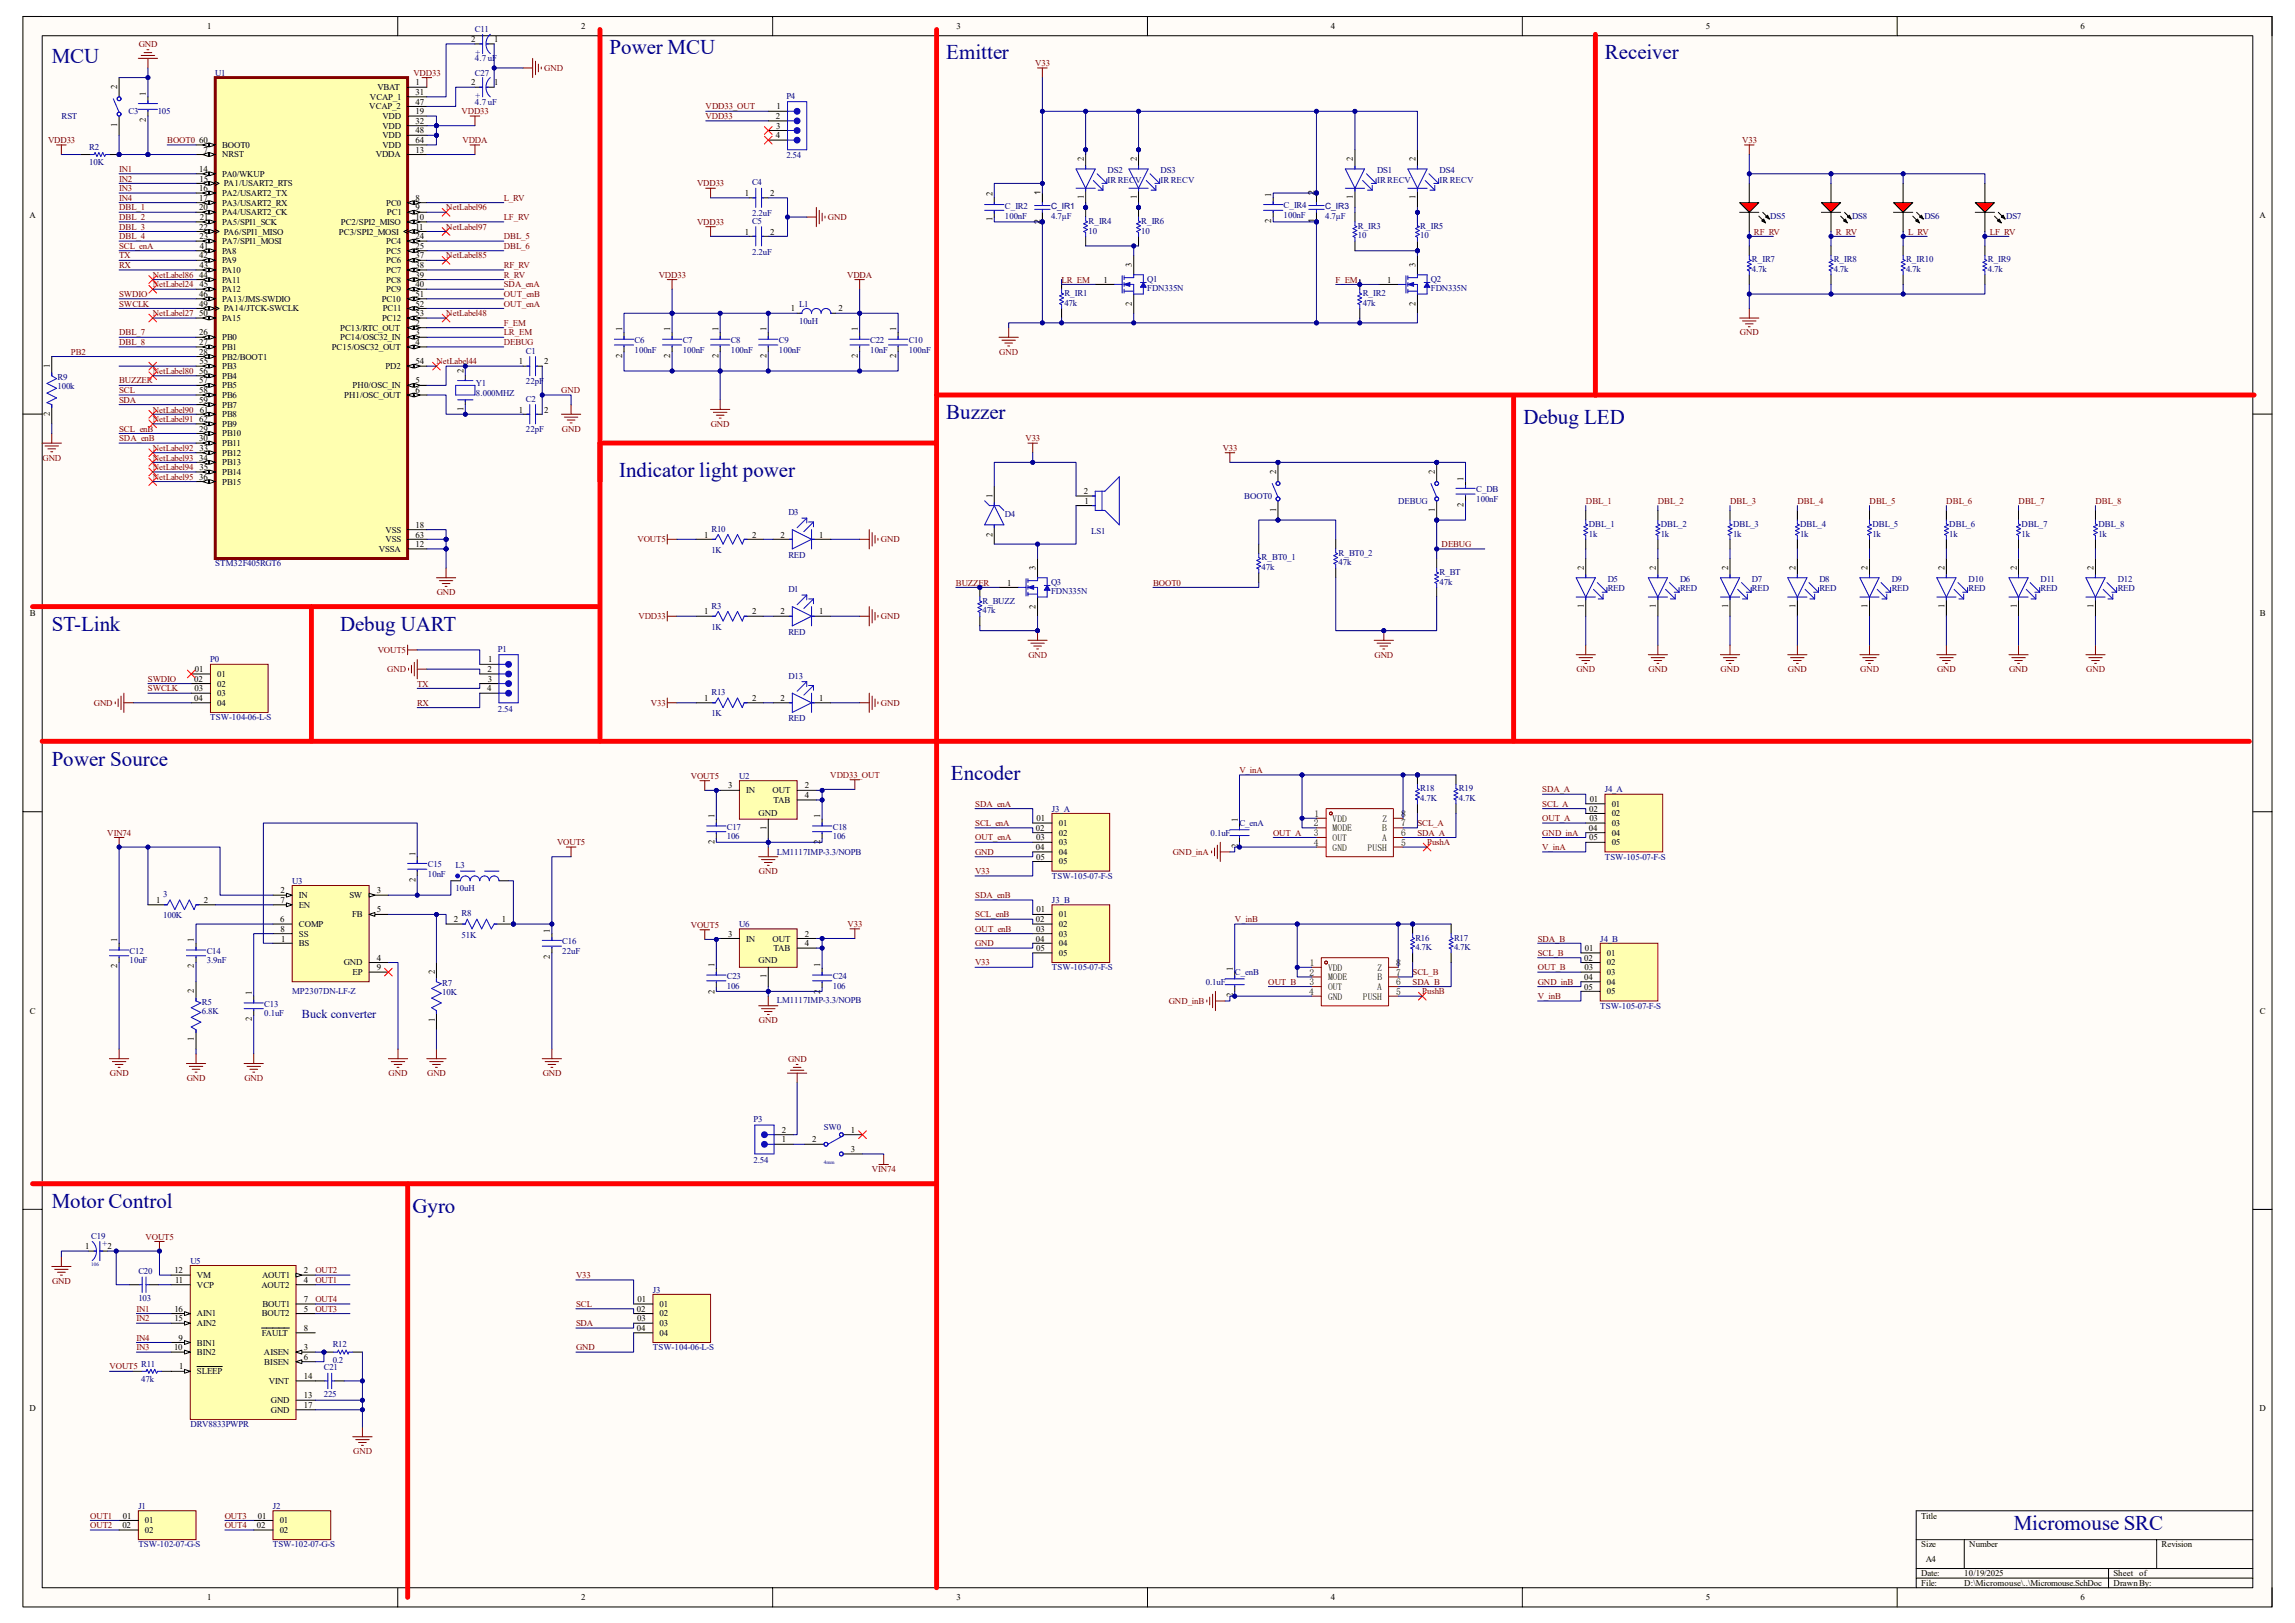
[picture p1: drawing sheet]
<svg xmlns="http://www.w3.org/2000/svg" width="297mm" height="210mm" viewBox="0 0 297 210" stroke-linecap="round" stroke-linejoin="round" font-family="sans-serif">
<defs><g id="words">
<g font-size="2.7" fill="#000080">
<text x="6.7" y="8.2">MCU</text>
<text x="78.9" y="7">Power MCU</text>
<text x="122.5" y="7.6">Emitter</text>
<text x="207.7" y="7.6">Receiver</text>
<text x="122.5" y="54.3">Buzzer</text>
<text x="197.1" y="54.9">Debug LED</text>
<text x="80.1" y="61.7">Indicator light power</text>
<text x="6.7" y="81.7">ST-Link</text>
<text x="44" y="81.7">Debug UART</text>
<text x="6.7" y="99.1">Power Source</text>
<text x="123.1" y="101">Encoder</text>
<text x="6.7" y="156.3">Motor Control</text>
<text x="53.4" y="157">Gyro</text>
<text x="260.6" y="198">Micromouse SRC</text>
</g>
<text font-size="1.6" fill="#000080" x="39.1" y="131.7">Buck converter</text>
<g font-size="1.2">
<text x="170.1" y="106.9">2</text>
<text x="170.1" y="105.7">1</text>
<text x="172.5" y="106.3">VDD</text>
<text x="172.5" y="107.6">MODE</text>
<text x="178.9" y="107.6">B</text>
<text x="178.9" y="106.3">Z</text>
<text x="181.3" y="106.9">7</text>
<text x="181.3" y="105.7">8</text>
<text x="170.1" y="108.2">3</text>
<text x="170.1" y="109.4">4</text>
<text x="172.5" y="108.8">OUT</text>
<text x="172.5" y="110.1">GND</text>
<text x="177" y="110.1">PUSH</text>
<text x="178.9" y="108.8">A</text>
<text x="181.3" y="109.4">5</text>
<text x="181.3" y="108.2">6</text>
<text x="169.5" y="125">1</text>
<text x="171.9" y="125.6">VDD</text>
<text x="178.3" y="125.6">Z</text>
<text x="180.7" y="125">8</text>
<text x="169.4" y="128.7">4</text>
<text x="169.5" y="126.2">2</text>
<text x="169.5" y="127.5">3</text>
<text x="171.9" y="126.9">MODE</text>
<text x="171.9" y="128.1">OUT</text>
<text x="171.9" y="129.4">GND</text>
<text x="176.4" y="129.4">PUSH</text>
<text x="178.2" y="128.1">A</text>
<text x="178.3" y="126.9">B</text>
<text x="180.7" y="128.7">5</text>
<text x="180.7" y="127.5">6</text>
<text x="180.7" y="126.2">7</text>
</g>
<g font-size="1.1">
<text x="26.8" y="3.8">1</text>
<text x="61" y="5.5">2</text>
<text x="64" y="5.5">1</text>
<text x="75.2" y="3.8">2</text>
<text x="123.8" y="3.8">3</text>
<text x="172.2" y="3.8">4</text>
<text x="220.8" y="3.8">5</text>
<text x="269.2" y="3.8">6</text>
<text x="15.2" y="11.5" transform="rotate(-90 15.2 11.5)">2</text>
<text x="48.9" y="11.7">VBAT</text>
<text x="53.8" y="11">1</text>
<text x="61" y="11">2</text>
<text x="64" y="11">1</text>
<text x="15.2" y="16.4" transform="rotate(-90 15.2 16.4)">1</text>
<text x="18.9" y="15.8" transform="rotate(-90 18.9 15.8)">2</text>
<text x="18.9" y="12.4" transform="rotate(-90 18.9 12.4)">1</text>
<text x="47.8" y="14.1">VCAP_2</text>
<text x="47.9" y="12.9">VCAP_1</text>
<text x="49.5" y="15.4">VDD</text>
<text x="49.5" y="16.6">VDD</text>
<text x="49.5" y="17.9">VDD</text>
<text x="53.8" y="12.3">31</text>
<text x="53.8" y="13.5">47</text>
<text x="53.8" y="14.8">19</text>
<text x="53.8" y="16">32</text>
<text x="53.8" y="17.3">48</text>
<text x="100.4" y="15.4">2</text>
<text x="100.4" y="17.9">4</text>
<text x="100.5" y="16.6">3</text>
<text x="100.5" y="14.1">1</text>
<text x="25.8" y="18.5">60</text>
<text x="25.8" y="22.3">14</text>
<text x="25.8" y="23.5">15</text>
<text x="26.3" y="19.8">7</text>
<text x="28.7" y="19.1">BOOT0</text>
<text x="28.7" y="20.4">NRST</text>
<text x="28.7" y="22.9">PA0/WKUP</text>
<text x="48.6" y="20.4">VDDA</text>
<text x="49.5" y="19.1">VDD</text>
<text x="53.8" y="18.5">64</text>
<text x="53.8" y="19.8">13</text>
<text x="140.3" y="20.9" transform="rotate(-90 140.3 20.9)">2</text>
<text x="147.1" y="20.9" transform="rotate(-90 147.1 20.9)">2</text>
<text x="175.1" y="20.9" transform="rotate(-90 175.1 20.9)">2</text>
<text x="183.2" y="20.9" transform="rotate(-90 183.2 20.9)">2</text>
<text x="3.8" y="28.2">A</text>
<text x="25.8" y="24.7">16</text>
<text x="25.8" y="26">17</text>
<text x="25.8" y="27.2">20</text>
<text x="25.8" y="29.7">22</text>
<text x="25.9" y="28.5">21</text>
<text x="28.7" y="25.4">PA2/USART2_TX</text>
<text x="28.7" y="26.6">PA3/USART2_RX</text>
<text x="28.7" y="27.9">PA4/USART2_CK</text>
<text x="28.7" y="29.1">PA5/SPI1_SCK</text>
<text x="29" y="24.1">PA1/USART2_RTS</text>
<text x="44.1" y="29.1">PC2/SPI2_MISO</text>
<text x="50" y="26.6">PC0</text>
<text x="50.1" y="27.9">PC1</text>
<text x="53.8" y="26">8</text>
<text x="53.8" y="27.2">9</text>
<text x="53.8" y="28.5">10</text>
<text x="53.8" y="29.7">11</text>
<text x="96.4" y="25.4">1</text>
<text x="99.7" y="25.4">2</text>
<text x="128.4" y="28.6" transform="rotate(-90 128.4 28.6)">1</text>
<text x="128.4" y="25.4" transform="rotate(-90 128.4 25.4)">2</text>
<text x="134.7" y="29" transform="rotate(-90 134.7 29)">2</text>
<text x="134.7" y="25.2" transform="rotate(-90 134.7 25.2)">1</text>
<text x="140.3" y="25.8" transform="rotate(-90 140.3 25.8)">1</text>
<text x="147.1" y="25.8" transform="rotate(-90 147.1 25.8)">1</text>
<text x="164.5" y="28.9" transform="rotate(-90 164.5 28.9)">2</text>
<text x="164.5" y="25.5" transform="rotate(-90 164.5 25.5)">1</text>
<text x="170.1" y="28.9" transform="rotate(-90 170.1 28.9)">1</text>
<text x="170.1" y="25.2" transform="rotate(-90 170.1 25.2)">2</text>
<text x="175.1" y="25.8" transform="rotate(-90 175.1 25.8)">1</text>
<text x="183.2" y="25.8" transform="rotate(-90 183.2 25.8)">1</text>
<text x="292.4" y="28.2">A</text>
<text x="25.8" y="33.4">42</text>
<text x="25.8" y="35.9">44</text>
<text x="25.8" y="30.9">23</text>
<text x="25.8" y="34.7">43</text>
<text x="25.9" y="32.2">41</text>
<text x="28.7" y="31.6">PA7/SPI1_MOSI</text>
<text x="28.7" y="32.9">PA8</text>
<text x="28.7" y="34.1">PA9</text>
<text x="28.7" y="35.3">PA10</text>
<text x="29" y="30.4">PA6/SPI1_MISO</text>
<text x="43.9" y="30.4">PC3/SPI2_MOSI</text>
<text x="50" y="31.6">PC4</text>
<text x="50" y="32.9">PC5</text>
<text x="50" y="34.1">PC6</text>
<text x="50" y="35.3">PC7</text>
<text x="53.8" y="30.9">24</text>
<text x="53.8" y="32.2">25</text>
<text x="53.8" y="33.4">37</text>
<text x="53.8" y="34.7">38</text>
<text x="53.8" y="35.9">39</text>
<text x="96.4" y="30.4">1</text>
<text x="99.7" y="30.4">2</text>
<text x="146.5" y="34.5" transform="rotate(-90 146.5 34.5)">3</text>
<text x="183.2" y="34.5" transform="rotate(-90 183.2 34.5)">3</text>
<text x="25.8" y="38.4">46</text>
<text x="25.8" y="39.7">49</text>
<text x="25.8" y="40.9">50</text>
<text x="25.8" y="37.2">45</text>
<text x="28.7" y="36.6">PA11</text>
<text x="28.7" y="37.8">PA12</text>
<text x="28.7" y="39.1">PA13/JMS-SWDIO</text>
<text x="28.7" y="41.5">PA15</text>
<text x="29" y="40.3">PA14/JTCK-SWCLK</text>
<text x="49.4" y="39.1">PC10</text>
<text x="49.4" y="41.5">PC12</text>
<text x="49.5" y="40.3">PC11</text>
<text x="50" y="36.6">PC8</text>
<text x="50" y="37.8">PC9</text>
<text x="53.8" y="37.2">40</text>
<text x="53.8" y="38.4">51</text>
<text x="53.8" y="39.7">52</text>
<text x="53.8" y="40.9">53</text>
<text x="102.4" y="40.3">1</text>
<text x="108.5" y="40.3">2</text>
<text x="142.8" y="36.6">1</text>
<text x="146.5" y="39.5" transform="rotate(-90 146.5 39.5)">2</text>
<text x="179.5" y="36.6">1</text>
<text x="183.2" y="39.5" transform="rotate(-90 183.2 39.5)">2</text>
<text x="6.4" y="47.6" transform="rotate(-90 6.4 47.6)">1</text>
<text x="25.8" y="43.4">26</text>
<text x="25.8" y="44.7">27</text>
<text x="25.8" y="45.9">28</text>
<text x="25.8" y="47.2">55</text>
<text x="28.7" y="44">PB0</text>
<text x="28.7" y="45.3">PB1</text>
<text x="28.7" y="46.5">PB2/BOOT1</text>
<text x="28.7" y="47.8">PB3</text>
<text x="42.9" y="45.3">PC15/OSC32_OUT</text>
<text x="44" y="42.8">PC13/RTC_OUT</text>
<text x="44" y="44">PC14/OSC32_IN</text>
<text x="49.9" y="47.8">PD2</text>
<text x="53.8" y="42.2">2</text>
<text x="53.8" y="43.4">3</text>
<text x="53.8" y="44.7">4</text>
<text x="53.8" y="47.2">54</text>
<text x="67.1" y="47.2">1</text>
<text x="70.4" y="47.2">2</text>
<text x="80.5" y="46.3" transform="rotate(-90 80.5 46.3)">2</text>
<text x="80.5" y="42.9" transform="rotate(-90 80.5 42.9)">1</text>
<text x="86.7" y="46.3" transform="rotate(-90 86.7 46.3)">2</text>
<text x="86.7" y="42.9" transform="rotate(-90 86.7 42.9)">1</text>
<text x="93" y="46.3" transform="rotate(-90 93 46.3)">2</text>
<text x="93" y="42.9" transform="rotate(-90 93 42.9)">1</text>
<text x="99.2" y="46.3" transform="rotate(-90 99.2 46.3)">2</text>
<text x="99.2" y="42.9" transform="rotate(-90 99.2 42.9)">1</text>
<text x="111" y="46.3" transform="rotate(-90 111 46.3)">2</text>
<text x="111" y="42.9" transform="rotate(-90 111 42.9)">1</text>
<text x="116" y="46.3" transform="rotate(-90 116 46.3)">2</text>
<text x="116" y="42.9" transform="rotate(-90 116 42.9)">1</text>
<text x="6.4" y="53.8" transform="rotate(-90 6.4 53.8)">2</text>
<text x="25.8" y="48.4">56</text>
<text x="25.8" y="49.6">57</text>
<text x="25.8" y="50.9">58</text>
<text x="25.8" y="52.1">59</text>
<text x="25.9" y="53.4">61</text>
<text x="28.7" y="49">PB4</text>
<text x="28.7" y="50.2">PB5</text>
<text x="28.7" y="51.5">PB6</text>
<text x="28.7" y="52.7">PB7</text>
<text x="28.7" y="54">PB8</text>
<text x="44.5" y="51.5">PH1/OSC_OUT</text>
<text x="45.6" y="50.2">PH0/OSC_IN</text>
<text x="53.8" y="49.6">5</text>
<text x="53.8" y="50.9">6</text>
<text x="60" y="53.2" transform="rotate(-90 60 53.2)">1</text>
<text x="60" y="48.3" transform="rotate(-90 60 48.3)">2</text>
<text x="67.1" y="53.4">1</text>
<text x="70.4" y="53.4">2</text>
<text x="25.8" y="54.6">62</text>
<text x="25.8" y="55.8">29</text>
<text x="25.8" y="57.1">30</text>
<text x="25.8" y="59.6">34</text>
<text x="25.8" y="58.3">33</text>
<text x="28.7" y="55.2">PB9</text>
<text x="28.7" y="56.5">PB10</text>
<text x="28.7" y="57.7">PB11</text>
<text x="28.7" y="59">PB12</text>
<text x="25.8" y="62.1">36</text>
<text x="25.8" y="60.8">35</text>
<text x="28.7" y="60.2">PB13</text>
<text x="28.7" y="61.5">PB14</text>
<text x="28.7" y="62.7">PB15</text>
<text x="128.4" y="64.4" transform="rotate(-90 128.4 64.4)">1</text>
<text x="140.3" y="64">2</text>
<text x="140.3" y="65.2">1</text>
<text x="165.1" y="61.3" transform="rotate(-90 165.1 61.3)">2</text>
<text x="185.7" y="61.3" transform="rotate(-90 185.7 61.3)">2</text>
<text x="189.4" y="65.6" transform="rotate(-90 189.4 65.6)">2</text>
<text x="189.4" y="62.2" transform="rotate(-90 189.4 62.2)">1</text>
<text x="49" y="71.4">VSSA</text>
<text x="49.9" y="68.9">VSS</text>
<text x="49.9" y="70.2">VSS</text>
<text x="53.8" y="68.3">18</text>
<text x="53.8" y="69.6">63</text>
<text x="53.8" y="70.8">12</text>
<text x="91.1" y="69.6">1</text>
<text x="97.3" y="69.6">2</text>
<text x="101" y="69.6">2</text>
<text x="106" y="69.6">1</text>
<text x="128.4" y="69.4" transform="rotate(-90 128.4 69.4)">2</text>
<text x="165.1" y="66.2" transform="rotate(-90 165.1 66.2)">1</text>
<text x="185.7" y="66.2" transform="rotate(-90 185.7 66.2)">1</text>
<text x="130.3" y="75.8">1</text>
<text x="134" y="73.7" transform="rotate(-90 134 73.7)">3</text>
<text x="205" y="73.7" transform="rotate(-90 205 73.7)">2</text>
<text x="214.3" y="73.7" transform="rotate(-90 214.3 73.7)">2</text>
<text x="223.7" y="73.7" transform="rotate(-90 223.7 73.7)">2</text>
<text x="232.4" y="73.7" transform="rotate(-90 232.4 73.7)">2</text>
<text x="241.7" y="73.7" transform="rotate(-90 241.7 73.7)">2</text>
<text x="251.6" y="73.7" transform="rotate(-90 251.6 73.7)">2</text>
<text x="261" y="73.7" transform="rotate(-90 261 73.7)">2</text>
<text x="270.9" y="73.7" transform="rotate(-90 270.9 73.7)">2</text>
<text x="3.9" y="79.7">B</text>
<text x="91.1" y="79.5">1</text>
<text x="97.3" y="79.5">2</text>
<text x="101" y="79.5">2</text>
<text x="106" y="79.5">1</text>
<text x="134" y="78.8" transform="rotate(-90 134 78.8)">2</text>
<text x="205" y="78.7" transform="rotate(-90 205 78.7)">1</text>
<text x="214.3" y="78.7" transform="rotate(-90 214.3 78.7)">1</text>
<text x="223.7" y="78.7" transform="rotate(-90 223.7 78.7)">1</text>
<text x="232.4" y="78.7" transform="rotate(-90 232.4 78.7)">1</text>
<text x="241.7" y="78.7" transform="rotate(-90 241.7 78.7)">1</text>
<text x="251.6" y="78.7" transform="rotate(-90 251.6 78.7)">1</text>
<text x="261" y="78.7" transform="rotate(-90 261 78.7)">1</text>
<text x="270.9" y="78.7" transform="rotate(-90 270.9 78.7)">1</text>
<text x="292.4" y="79.7">B</text>
<text x="25.1" y="88.2">02</text>
<text x="25.2" y="89.5">03</text>
<text x="25.2" y="87">01</text>
<text x="28.1" y="87.6">01</text>
<text x="28.1" y="88.9">02</text>
<text x="63" y="89.5">4</text>
<text x="63.1" y="87">2</text>
<text x="63.1" y="88.2">3</text>
<text x="63.2" y="85.7">1</text>
<text x="25.1" y="90.7">04</text>
<text x="28.1" y="90.1">03</text>
<text x="28.1" y="91.3">04</text>
<text x="91.1" y="90.7">1</text>
<text x="97.3" y="90.7">2</text>
<text x="101" y="90.7">2</text>
<text x="106" y="90.7">1</text>
<text x="92.5" y="105.9" transform="rotate(-90 92.5 105.9)">1</text>
<text x="94.2" y="102">3</text>
<text x="96.6" y="102.7">IN</text>
<text x="98.2" y="105.5">GND</text>
<text x="99.2" y="107.4" transform="rotate(-90 99.2 107.4)">1</text>
<text x="100" y="102.7">OUT</text>
<text x="100.1" y="103.9">TAB</text>
<text x="104.1" y="102">2</text>
<text x="104.1" y="103.3">4</text>
<text x="106.1" y="105.9" transform="rotate(-90 106.1 105.9)">1</text>
<text x="134.1" y="107.5">02</text>
<text x="134.2" y="106.3">01</text>
<text x="137" y="106.9">01</text>
<text x="160.2" y="106.4" transform="rotate(-90 160.2 106.4)">1</text>
<text x="205.6" y="107.5">04</text>
<text x="205.7" y="105">02</text>
<text x="205.7" y="106.3">03</text>
<text x="205.7" y="103.8">01</text>
<text x="208.6" y="104.4">01</text>
<text x="208.6" y="105.6">02</text>
<text x="208.6" y="106.9">03</text>
<text x="53.8" y="110.7" transform="rotate(-90 53.8 110.7)">1</text>
<text x="92.5" y="109.3" transform="rotate(-90 92.5 109.3)">2</text>
<text x="106.1" y="109.3" transform="rotate(-90 106.1 109.3)">2</text>
<text x="134.1" y="110">04</text>
<text x="134.1" y="108.8">03</text>
<text x="134.1" y="111.3">05</text>
<text x="137" y="108.1">02</text>
<text x="137" y="109.4">03</text>
<text x="137" y="110.6">04</text>
<text x="137" y="111.8">05</text>
<text x="160.2" y="109.8" transform="rotate(-90 160.2 109.8)">2</text>
<text x="205.7" y="108.8">05</text>
<text x="208.6" y="108.1">04</text>
<text x="208.6" y="109.4">05</text>
<text x="20.2" y="116.8">1</text>
<text x="26.4" y="116.8">2</text>
<text x="36.3" y="119.3">6</text>
<text x="36.3" y="115.6">2</text>
<text x="36.3" y="116.8">7</text>
<text x="38.7" y="116.2">IN</text>
<text x="38.7" y="117.5">EN</text>
<text x="38.7" y="120">COMP</text>
<text x="45.2" y="116.2">SW</text>
<text x="45.6" y="118.7">FB</text>
<text x="48.8" y="115.6">3</text>
<text x="48.8" y="118.1">5</text>
<text x="53.8" y="114.1" transform="rotate(-90 53.8 114.1)">2</text>
<text x="58.7" y="119.3">2</text>
<text x="64.9" y="119.3">1</text>
<text x="134.1" y="119.3">02</text>
<text x="134.2" y="118.1">01</text>
<text x="137" y="118.7">01</text>
<text x="137" y="120">02</text>
<text x="15.2" y="125.3" transform="rotate(-90 15.2 125.3)">2</text>
<text x="15.2" y="121.9" transform="rotate(-90 15.2 121.9)">1</text>
<text x="25.1" y="125.3" transform="rotate(-90 25.1 125.3)">2</text>
<text x="25.1" y="121.9" transform="rotate(-90 25.1 121.9)">1</text>
<text x="36.3" y="120.6">8</text>
<text x="36.4" y="121.8">1</text>
<text x="38.7" y="121.2">SS</text>
<text x="38.7" y="122.4">BS</text>
<text x="44.5" y="124.9">GND</text>
<text x="48.8" y="124.3">4</text>
<text x="48.8" y="125.6">9</text>
<text x="71.2" y="124.1" transform="rotate(-90 71.2 124.1)">2</text>
<text x="71.2" y="120.7" transform="rotate(-90 71.2 120.7)">1</text>
<text x="92.5" y="125.2" transform="rotate(-90 92.5 125.2)">1</text>
<text x="94.2" y="121.2">3</text>
<text x="96.6" y="121.8">IN</text>
<text x="98.2" y="124.7">GND</text>
<text x="100" y="121.8">OUT</text>
<text x="100.1" y="123.1">TAB</text>
<text x="104.1" y="121.2">2</text>
<text x="104.1" y="122.4">4</text>
<text x="106.1" y="125.2" transform="rotate(-90 106.1 125.2)">1</text>
<text x="134.1" y="121.8">04</text>
<text x="134.1" y="120.6">03</text>
<text x="134.1" y="123.1">05</text>
<text x="137" y="121.2">03</text>
<text x="137" y="122.4">04</text>
<text x="137" y="123.7">05</text>
<text x="159.6" y="125.7" transform="rotate(-90 159.6 125.7)">1</text>
<text x="205" y="124.3">02</text>
<text x="205.1" y="125.6">03</text>
<text x="205.1" y="123.1">01</text>
<text x="207.9" y="123.7">01</text>
<text x="207.9" y="124.9">02</text>
<text x="3.9" y="131.1">C</text>
<text x="25.1" y="128.5" transform="rotate(-90 25.1 128.5)">2</text>
<text x="32.6" y="128.8" transform="rotate(-90 32.6 128.8)">1</text>
<text x="45.6" y="126.2">EP</text>
<text x="56.3" y="126" transform="rotate(-90 56.3 126)">2</text>
<text x="92.5" y="128.6" transform="rotate(-90 92.5 128.6)">2</text>
<text x="99.2" y="126.6" transform="rotate(-90 99.2 126.6)">1</text>
<text x="106.1" y="128.6" transform="rotate(-90 106.1 128.6)">2</text>
<text x="159.6" y="129" transform="rotate(-90 159.6 129)">2</text>
<text x="205" y="126.8">04</text>
<text x="205" y="128.1">05</text>
<text x="207.9" y="126.2">03</text>
<text x="207.9" y="127.4">04</text>
<text x="207.9" y="128.7">05</text>
<text x="292.4" y="131.1">C</text>
<text x="25.1" y="134.7" transform="rotate(-90 25.1 134.7)">1</text>
<text x="32.6" y="132.2" transform="rotate(-90 32.6 132.2)">2</text>
<text x="56.3" y="132.2" transform="rotate(-90 56.3 132.2)">1</text>
<text x="101.2" y="146.6">2</text>
<text x="101.2" y="147.8">1</text>
<text x="105.1" y="147.8">2</text>
<text x="110.1" y="146.6">1</text>
<text x="110.1" y="149.1">3</text>
<text x="11" y="161.7">1</text>
<text x="13.9" y="161.7">2</text>
<text x="22.6" y="164.8">12</text>
<text x="22.6" y="166">11</text>
<text x="25.5" y="166.6">VCP</text>
<text x="25.5" y="165.4">VM</text>
<text x="33.8" y="166.6">AOUT2</text>
<text x="33.9" y="165.4">AOUT1</text>
<text x="39.3" y="164.8">2</text>
<text x="39.3" y="166">4</text>
<text x="22.6" y="169.8">16</text>
<text x="22.6" y="171">15</text>
<text x="23.1" y="173.5">9</text>
<text x="25.5" y="170.3">AIN1</text>
<text x="25.5" y="171.6">AIN2</text>
<text x="33.9" y="170.3">BOUT2</text>
<text x="33.9" y="172.8">FAULT</text>
<text x="34" y="169.1">BOUT1</text>
<text x="39.3" y="168.5">7</text>
<text x="39.3" y="169.8">5</text>
<text x="39.3" y="172.2">8</text>
<text x="82.4" y="169.8">02</text>
<text x="82.4" y="172.2">04</text>
<text x="82.5" y="171">03</text>
<text x="82.5" y="168.5">01</text>
<text x="85.3" y="169.1">01</text>
<text x="85.3" y="170.3">02</text>
<text x="85.3" y="171.6">03</text>
<text x="85.3" y="172.8">04</text>
<text x="22.5" y="174.7">10</text>
<text x="23.2" y="177.2">1</text>
<text x="25.5" y="174.1">BIN1</text>
<text x="25.5" y="175.3">BIN2</text>
<text x="25.5" y="177.8">SLEEP</text>
<text x="34.2" y="175.3">AISEN</text>
<text x="34.2" y="176.6">BISEN</text>
<text x="34.8" y="179.1">VINT</text>
<text x="39.3" y="178.4">14</text>
<text x="39.3" y="174.7">3</text>
<text x="39.3" y="176">6</text>
<text x="3.8" y="182.6">D</text>
<text x="35.1" y="181.6">GND</text>
<text x="35.1" y="182.8">GND</text>
<text x="39.3" y="180.9">13</text>
<text x="39.3" y="182.2">17</text>
<text x="292.4" y="182.6">D</text>
<text x="15.8" y="197.7">02</text>
<text x="15.9" y="196.5">01</text>
<text x="18.8" y="197.1">01</text>
<text x="33.2" y="197.7">02</text>
<text x="33.4" y="196.5">01</text>
<text x="36.2" y="197.1">01</text>
<text x="248.6" y="196.5">Title</text>
<text x="18.8" y="198.4">02</text>
<text x="36.2" y="198.4">02</text>
<text x="248.6" y="200.2">Size</text>
<text x="248.6" y="204">Date:</text>
<text x="249.2" y="202.1">A4</text>
<text x="254.2" y="204">10/19/2025</text>
<text x="254.8" y="200.2">Number</text>
<text x="273.5" y="204">Sheet of</text>
<text x="279.7" y="200.2">Revision</text>
<text x="26.8" y="207.1">1</text>
<text x="75.2" y="207.1">2</text>
<text x="123.8" y="207.1">3</text>
<text x="172.2" y="207.1">4</text>
<text x="220.8" y="207.1">5</text>
<text x="248.6" y="205.2">File:</text>
<text x="254.2" y="205.2">D:\Micromouse\..\Micromouse.SchDoc</text>
<text x="269.2" y="207.1">6</text>
<text x="273.5" y="205.2">Drawn By:</text>
</g>
<g font-size="1.1" fill="#000080">
<text x="61.5" y="4.2">C11</text>
<text x="27.9" y="9.8">U1</text>
<text x="61.5" y="7.9">4.7 uF</text>
<text x="61.5" y="9.8">C27</text>
<text x="62.2" y="7.1" transform="rotate(-90 62.2 7.1)">+</text>
<text x="8" y="15.4">RST</text>
<text x="16.6" y="14.8">C3</text>
<text x="20.4" y="14.8">105</text>
<text x="61.5" y="13.5">4.7 uF</text>
<text x="62.2" y="12.7" transform="rotate(-90 62.2 12.7)">+</text>
<text x="101.8" y="12.8">P4</text>
<text x="11.6" y="19.4">R2</text>
<text x="11.6" y="21.4">10K</text>
<text x="101.8" y="20.5">2.54</text>
<text x="143.3" y="22.4">DS2</text>
<text x="143.3" y="23.6">IR RECV</text>
<text x="150.2" y="22.4">DS3</text>
<text x="150.2" y="23.6">IR RECV</text>
<text x="178.2" y="22.4">DS1</text>
<text x="178.2" y="23.6">IR RECV</text>
<text x="186.3" y="22.4">DS4</text>
<text x="186.3" y="23.6">IR RECV</text>
<text x="97.3" y="24">C4</text>
<text x="97.3" y="28">2.2uF</text>
<text x="97.3" y="29">C5</text>
<text x="130" y="27.1">C_IR2</text>
<text x="130" y="28.4">100nF</text>
<text x="136" y="28.4">4.7µF</text>
<text x="136" y="27.1">C_IR1</text>
<text x="140.9" y="29">R_IR4</text>
<text x="147.7" y="29">R_IR6</text>
<text x="166.1" y="27">C_IR4</text>
<text x="166.1" y="28.2">100nF</text>
<text x="171.5" y="28.4">4.7µF</text>
<text x="171.5" y="27.1">C_IR3</text>
<text x="175.7" y="29.6">R_IR3</text>
<text x="183.8" y="29.6">R_IR5</text>
<text x="229.1" y="28.4">DS5</text>
<text x="239.7" y="28.4">DS8</text>
<text x="249" y="28.4">DS6</text>
<text x="259.6" y="28.4">DS7</text>
<text x="97.3" y="32.9">2.2uF</text>
<text x="140.9" y="30.2">10</text>
<text x="147.7" y="30.2">10</text>
<text x="175.7" y="30.8">10</text>
<text x="183.8" y="30.8">10</text>
<text x="226.7" y="34">R_IR7</text>
<text x="226.7" y="35.2">4.7k</text>
<text x="237.3" y="34">R_IR8</text>
<text x="237.3" y="35.2">4.7k</text>
<text x="246.7" y="34">R_IR10</text>
<text x="246.7" y="35.2">4.7k</text>
<text x="257.3" y="34">R_IR9</text>
<text x="257.3" y="35.2">4.7k</text>
<text x="103.4" y="39.7">L1</text>
<text x="103.4" y="41.9">10uH</text>
<text x="137.8" y="38.3">R_IR1</text>
<text x="137.8" y="39.5">47k</text>
<text x="148.5" y="36.4">Q1</text>
<text x="148.5" y="37.7">FDN335N</text>
<text x="176.4" y="38.3">R_IR2</text>
<text x="176.4" y="39.5">47k</text>
<text x="185.2" y="36.4">Q2</text>
<text x="185.2" y="37.7">FDN335N</text>
<text x="68.1" y="45.8">C1</text>
<text x="82.1" y="44.4">C6</text>
<text x="82.1" y="45.6">100nF</text>
<text x="88.3" y="44.4">C7</text>
<text x="88.3" y="45.6">100nF</text>
<text x="94.6" y="44.4">C8</text>
<text x="94.6" y="45.6">100nF</text>
<text x="100.8" y="44.4">C9</text>
<text x="100.8" y="45.6">100nF</text>
<text x="112.6" y="44.4">C22</text>
<text x="112.6" y="45.6">10nF</text>
<text x="117.6" y="44.4">C10</text>
<text x="117.6" y="45.6">100nF</text>
<text x="7.5" y="49.1">R9</text>
<text x="7.5" y="50.4">100k</text>
<text x="61.6" y="50">Y1</text>
<text x="61.6" y="51.3">8.000MHZ</text>
<text x="68.1" y="49.7">22pF</text>
<text x="68.1" y="52">C2</text>
<text x="68.1" y="56">22pF</text>
<text x="161" y="64.6">BOOT0</text>
<text x="180.9" y="65.2">DEBUG</text>
<text x="191.1" y="63.7">C_DB</text>
<text x="191.1" y="64.9">100nF</text>
<text x="92.1" y="68.8">R10</text>
<text x="92.1" y="71.5">1K</text>
<text x="102" y="66.7">D3</text>
<text x="130" y="66.9">D4</text>
<text x="141.2" y="69">LS1</text>
<text x="173.2" y="71.9">R_BT0_2</text>
<text x="205.6" y="69.4">1k</text>
<text x="205.6" y="68.2">DBL_1</text>
<text x="214.9" y="69.4">1k</text>
<text x="214.9" y="68.2">DBL_2</text>
<text x="224.3" y="69.4">1k</text>
<text x="224.3" y="68.2">DBL_3</text>
<text x="233" y="69.4">1k</text>
<text x="233" y="68.2">DBL_4</text>
<text x="242.3" y="69.4">1k</text>
<text x="242.3" y="68.2">DBL_5</text>
<text x="252.3" y="69.4">1k</text>
<text x="252.3" y="68.2">DBL_6</text>
<text x="261.6" y="69.4">1k</text>
<text x="261.6" y="68.2">DBL_7</text>
<text x="271.6" y="69.4">1k</text>
<text x="271.6" y="68.2">DBL_8</text>
<text x="27.9" y="73.3">STM32F405RGT6</text>
<text x="102" y="76.6">D1</text>
<text x="102" y="72.2">RED</text>
<text x="136" y="75.6">Q3</text>
<text x="136" y="76.9">FDN335N</text>
<text x="163.3" y="72.5">R_BT0_1</text>
<text x="163.3" y="73.8">47k</text>
<text x="173.2" y="73.2">47k</text>
<text x="186.3" y="74.4">R_BT</text>
<text x="186.3" y="75.6">47k</text>
<text x="208.1" y="75.3">D5</text>
<text x="208.1" y="76.5">RED</text>
<text x="217.4" y="75.3">D6</text>
<text x="217.4" y="76.5">RED</text>
<text x="226.7" y="75.3">D7</text>
<text x="226.7" y="76.5">RED</text>
<text x="235.5" y="75.3">D8</text>
<text x="235.5" y="76.5">RED</text>
<text x="244.8" y="75.3">D9</text>
<text x="244.8" y="76.5">RED</text>
<text x="254.8" y="75.3">D10</text>
<text x="254.8" y="76.5">RED</text>
<text x="264.1" y="75.3">D11</text>
<text x="264.1" y="76.5">RED</text>
<text x="274.1" y="75.3">D12</text>
<text x="274.1" y="76.5">RED</text>
<text x="92.1" y="78.7">R3</text>
<text x="92.1" y="81.5">1K</text>
<text x="102" y="82.1">RED</text>
<text x="127.2" y="78.1">R_BUZZ</text>
<text x="127.2" y="79.4">47k</text>
<text x="27.2" y="85.7">P0</text>
<text x="64.4" y="84.4">P1</text>
<text x="92.1" y="90">R13</text>
<text x="102" y="87.8">D13</text>
<text x="27.2" y="93.2">TSW-104-06-L-S</text>
<text x="64.4" y="92.1">2.54</text>
<text x="92.1" y="92.7">1K</text>
<text x="102" y="93.3">RED</text>
<text x="95.7" y="100.8">U2</text>
<text x="94.1" y="107.4">C17</text>
<text x="107.8" y="107.4">C18</text>
<text x="136.1" y="105">J3_A</text>
<text x="160.4" y="106.9">C_enA</text>
<text x="183.8" y="102.4">R18</text>
<text x="183.8" y="103.6">4.7K</text>
<text x="188.8" y="102.4">R19</text>
<text x="188.8" y="103.6">4.7K</text>
<text x="207.7" y="102.5">J4_A</text>
<text x="55.4" y="112.2">C15</text>
<text x="55.4" y="113.5">10nF</text>
<text x="59" y="112.4">L3</text>
<text x="94.1" y="108.6">106</text>
<text x="100.5" y="110.6">LM1117IMP-3.3/NOPB</text>
<text x="107.8" y="108.6">106</text>
<text x="136.1" y="113.7">TSW-105-07-F-S</text>
<text x="156.7" y="108.1">0.1uF</text>
<text x="207.7" y="111.3">TSW-105-07-F-S</text>
<text x="21.1" y="116.1">3</text>
<text x="21.1" y="118.8">100K</text>
<text x="37.8" y="114.3">U3</text>
<text x="59" y="115.4">10uH</text>
<text x="59.7" y="118.6">R8</text>
<text x="95.7" y="120">U6</text>
<text x="136.1" y="116.8">J3_B</text>
<text x="16.8" y="123.4">C12</text>
<text x="16.8" y="124.7">10uF</text>
<text x="26.8" y="123.4">C14</text>
<text x="26.8" y="124.7">3.9nF</text>
<text x="59.7" y="121.3">51K</text>
<text x="72.8" y="122.2">C16</text>
<text x="72.8" y="123.4">22uF</text>
<text x="136.1" y="125.6">TSW-105-07-F-S</text>
<text x="183.2" y="121.7">R16</text>
<text x="183.2" y="122.9">4.7K</text>
<text x="188.2" y="121.7">R17</text>
<text x="188.2" y="122.9">4.7K</text>
<text x="207.1" y="121.8">J4_B</text>
<text x="26.1" y="130">R5</text>
<text x="26.1" y="131.3">6.8K</text>
<text x="34.2" y="130.3">C13</text>
<text x="34.2" y="131.5">0.1uF</text>
<text x="37.8" y="128.7">MP2307DN-LF-Z</text>
<text x="57.2" y="127.6">R7</text>
<text x="57.2" y="128.8">10K</text>
<text x="94.1" y="126.7">C23</text>
<text x="94.1" y="127.9">106</text>
<text x="100.5" y="129.8">LM1117IMP-3.3/NOPB</text>
<text x="107.8" y="126.7">C24</text>
<text x="107.8" y="127.9">106</text>
<text x="156" y="127.4">0.1uF</text>
<text x="159.8" y="126.2">C_enB</text>
<text x="207.1" y="130.6">TSW-105-07-F-S</text>
<text x="97.5" y="145.2">P3</text>
<text x="106.6" y="146.2">SW0</text>
<text x="97.5" y="150.5">2.54</text>
<text x="11.8" y="160.3">C19</text>
<text x="13.2" y="160.5" transform="rotate(90 13.2 160.5)">+</text>
<text x="17.9" y="164.9">C20</text>
<text x="24.6" y="163.5">U5</text>
<text x="84.5" y="167.3">J3</text>
<text x="17.9" y="168.4">103</text>
<text x="18.3" y="176.8">R11</text>
<text x="18.3" y="178.8">47k</text>
<text x="41.9" y="177.3">C21</text>
<text x="43.1" y="174.3">R12</text>
<text x="43.1" y="176.3">0.2</text>
<text x="84.5" y="174.7">TSW-104-06-L-S</text>
<text x="24.6" y="184.7">DRV8833PWPR</text>
<text x="41.9" y="180.8">225</text>
<text x="17.9" y="195.2">J1</text>
<text x="35.3" y="195.2">J2</text>
<text x="17.9" y="200.2">TSW-102-07-G-S</text>
<text x="35.3" y="200.2">TSW-102-07-G-S</text>
</g>
<g font-size="1.1" fill="#800000">
<text x="17.9" y="6.1">GND</text>
<text x="53.5" y="9.8">VDD33</text>
<text x="70.4" y="9.2">GND</text>
<text x="134" y="8.6">V33</text>
<text x="59.7" y="14.8">VDD33</text>
<text x="91.3" y="15.4">VDD33</text>
<text x="91.3" y="14.1">VDD33_OUT</text>
<text x="6.2" y="18.5">VDD33</text>
<text x="15.4" y="22.3">IN1</text>
<text x="15.4" y="23.5">IN2</text>
<text x="21.6" y="18.5">BOOT0</text>
<text x="59.9" y="18.5">VDDA</text>
<text x="225.5" y="18.5">V33</text>
<text x="15.4" y="29.7">DBL_3</text>
<text x="15.4" y="28.5">DBL_2</text>
<text x="15.4" y="24.7">IN3</text>
<text x="15.4" y="26">IN4</text>
<text x="15.4" y="27.2">DBL_1</text>
<text x="57.7" y="27.2">NetLabel96</text>
<text x="57.7" y="29.7">NetLabel97</text>
<text x="65.2" y="28.5">LF_RV</text>
<text x="65.2" y="26">L_RV</text>
<text x="90.2" y="24.1">VDD33</text>
<text x="90.2" y="29.1">VDD33</text>
<text x="107.1" y="28.5">GND</text>
<text x="15.4" y="30.9">DBL_4</text>
<text x="15.4" y="32.2">SCL_enA</text>
<text x="15.4" y="33.4">TX</text>
<text x="15.4" y="34.7">RX</text>
<text x="19.8" y="35.9">NetLabel86</text>
<text x="57.7" y="33.4">NetLabel85</text>
<text x="65.2" y="30.9">DBL_5</text>
<text x="65.2" y="32.2">DBL_6</text>
<text x="65.2" y="34.7">RF_RV</text>
<text x="65.2" y="35.9">R_RV</text>
<text x="85.3" y="35.9">VDD33</text>
<text x="109.6" y="35.9">VDDA</text>
<text x="227" y="30.4">RF_RV</text>
<text x="237.6" y="30.4">R_RV</text>
<text x="246.9" y="30.4">L_RV</text>
<text x="257.5" y="30.4">LF_RV</text>
<text x="15.4" y="38.4">SWDIO</text>
<text x="15.4" y="39.7">SWCLK</text>
<text x="19.8" y="37.2">NetLabel24</text>
<text x="19.8" y="40.9">NetLabel27</text>
<text x="57.7" y="40.9">NetLabel48</text>
<text x="65.2" y="39.7">OUT_enA</text>
<text x="65.2" y="38.4">OUT_enB</text>
<text x="65.2" y="37.2">SDA_enA</text>
<text x="137.4" y="36.6">LR_EM</text>
<text x="172.8" y="36.6">F_EM</text>
<text x="9.2" y="45.9">PB2</text>
<text x="15.4" y="43.4">DBL_7</text>
<text x="15.4" y="44.7">DBL_8</text>
<text x="56.5" y="47.2">NetLabel44</text>
<text x="65.2" y="44.7">DEBUG</text>
<text x="65.2" y="43.4">LR_EM</text>
<text x="65.2" y="42.2">F_EM</text>
<text x="129.3" y="45.9">GND</text>
<text x="225.2" y="43.4">GND</text>
<text x="15.4" y="49.6">BUZZER</text>
<text x="15.4" y="50.9">SCL</text>
<text x="15.4" y="52.1">SDA</text>
<text x="19.8" y="48.4">NetLabel80</text>
<text x="19.8" y="53.4">NetLabel90</text>
<text x="72.6" y="50.9">GND</text>
<text x="5.5" y="59.6">GND</text>
<text x="15.4" y="55.8">SCL_enB</text>
<text x="15.4" y="57.1">SDA_enB</text>
<text x="19.8" y="54.6">NetLabel91</text>
<text x="19.8" y="58.3">NetLabel92</text>
<text x="19.8" y="59.6">NetLabel93</text>
<text x="72.7" y="55.8">GND</text>
<text x="92" y="55.2">GND</text>
<text x="132.7" y="57.1">V33</text>
<text x="158.2" y="58.3">V33</text>
<text x="19.8" y="60.8">NetLabel94</text>
<text x="19.8" y="62.1">NetLabel95</text>
<text x="205.2" y="65.2">DBL_1</text>
<text x="214.5" y="65.2">DBL_2</text>
<text x="223.9" y="65.2">DBL_3</text>
<text x="232.6" y="65.2">DBL_4</text>
<text x="241.9" y="65.2">DBL_5</text>
<text x="251.9" y="65.2">DBL_6</text>
<text x="261.2" y="65.2">DBL_7</text>
<text x="271.2" y="65.2">DBL_8</text>
<text x="82.5" y="70.2">VOUT5</text>
<text x="114" y="70.2">GND</text>
<text x="186.6" y="70.8">DEBUG</text>
<text x="56.5" y="77">GND</text>
<text x="123.7" y="75.8">BUZZER</text>
<text x="149.2" y="75.8">BOOT0</text>
<text x="82.6" y="80.1">VDD33</text>
<text x="114" y="80.1">GND</text>
<text x="19.1" y="88.2">SWDIO</text>
<text x="19.1" y="89.5">SWCLK</text>
<text x="48.9" y="84.5">VOUT5</text>
<text x="50.1" y="87">GND</text>
<text x="54" y="88.9">TX</text>
<text x="133.1" y="85.1">GND</text>
<text x="177.9" y="85.1">GND</text>
<text x="204" y="87">GND</text>
<text x="213.4" y="87">GND</text>
<text x="222.7" y="87">GND</text>
<text x="231.4" y="87">GND</text>
<text x="240.7" y="87">GND</text>
<text x="250.7" y="87">GND</text>
<text x="260" y="87">GND</text>
<text x="270" y="87">GND</text>
<text x="12.1" y="91.3">GND</text>
<text x="54" y="91.3">RX</text>
<text x="84.2" y="91.3">V33</text>
<text x="114" y="91.3">GND</text>
<text x="89.4" y="100.8">VOUT5</text>
<text x="107.4" y="100.7">VDD33_OUT</text>
<text x="160.4" y="100">V_inA</text>
<text x="126.2" y="104.4">SDA_enA</text>
<text x="126.2" y="106.9">SCL_enA</text>
<text x="183.4" y="106.9">SCL_A</text>
<text x="199.6" y="102.5">SDA_A</text>
<text x="199.6" y="104.4">SCL_A</text>
<text x="199.6" y="106.3">OUT_A</text>
<text x="13.9" y="108.1">VIN74</text>
<text x="72.1" y="109.4">VOUT5</text>
<text x="98.2" y="113.1">GND</text>
<text x="126.2" y="108.8">OUT_enA</text>
<text x="126.2" y="110.6">GND</text>
<text x="126.2" y="113.1">V33</text>
<text x="151.8" y="110.6">GND_inA</text>
<text x="164.8" y="108.1">OUT_A</text>
<text x="183.4" y="108.1">SDA_A</text>
<text x="184.7" y="109.4">PushA</text>
<text x="199.6" y="108.1">GND_inA</text>
<text x="199.6" y="110">V_inA</text>
<text x="109.7" y="120">V33</text>
<text x="126.2" y="116.2">SDA_enB</text>
<text x="126.2" y="118.7">SCL_enB</text>
<text x="159.8" y="119.3">V_inB</text>
<text x="89.4" y="120.1">VOUT5</text>
<text x="126.2" y="120.6">OUT_enB</text>
<text x="126.2" y="122.4">GND</text>
<text x="126.2" y="124.9">V33</text>
<text x="199" y="121.8">SDA_B</text>
<text x="199" y="123.7">SCL_B</text>
<text x="199" y="125.6">OUT_B</text>
<text x="151.3" y="129.9">GND_inB</text>
<text x="164.1" y="127.4">OUT_B</text>
<text x="182.8" y="127.4">SDA_B</text>
<text x="182.8" y="126.2">SCL_B</text>
<text x="184.1" y="128.7">PushB</text>
<text x="199" y="127.4">GND_inB</text>
<text x="199" y="129.3">V_inB</text>
<text x="98.2" y="132.4">GND</text>
<text x="102" y="137.4">GND</text>
<text x="14.2" y="139.2">GND</text>
<text x="24.2" y="139.9">GND</text>
<text x="31.6" y="139.9">GND</text>
<text x="50.3" y="139.2">GND</text>
<text x="55.3" y="139.2">GND</text>
<text x="70.2" y="139.2">GND</text>
<text x="112.8" y="151.7">VIN74</text>
<text x="18.8" y="160.4">VOUT5</text>
<text x="6.7" y="166.1">GND</text>
<text x="40.8" y="164.8">OUT2</text>
<text x="40.8" y="166">OUT1</text>
<text x="74.5" y="165.4">V33</text>
<text x="17.7" y="169.8">IN1</text>
<text x="17.7" y="171">IN2</text>
<text x="17.7" y="173.5">IN4</text>
<text x="40.8" y="168.5">OUT4</text>
<text x="40.8" y="169.8">OUT3</text>
<text x="74.5" y="169.1">SCL</text>
<text x="74.5" y="171.6">SDA</text>
<text x="14.2" y="177.2">VOUT5</text>
<text x="17.7" y="174.7">IN3</text>
<text x="74.5" y="174.7">GND</text>
<text x="45.7" y="188.2">GND</text>
<text x="11.7" y="196.5">OUT1</text>
<text x="11.7" y="197.7">OUT2</text>
<text x="29.1" y="196.5">OUT3</text>
<text x="29.1" y="197.7">OUT4</text>
</g>
<g font-size=".7" fill="#000080">
<text x="106.6" y="150.7">4mm</text>
<text x="11.8" y="163.9">106</text>
</g>
</g></defs>
<path d="M3 2.1h291v205.8h-291z" fill-rule="evenodd" fill="#fffcf8"/>
<path d="M3 2.1h291v205.8h-291z" fill="none" stroke="#000" stroke-width=".13"/>
<path d="M5.5 4.6h286v200.9h-286z" fill-rule="evenodd" fill="#fffcf8"/>
<g fill="none" stroke="#000" stroke-width=".13">
<path d="M3 2.1h2.5M5.5 4.6h286v200.9h-286zM51.5 2.1v2.5M100 2.1v2.5M148.5 2.1v2.5M197 2.1v2.5M245.5 2.1v2.5M291.5 2.1h2.5v2.5M3 53.6h2.5M291.5 53.6h2.5M3 105h2.5M291.5 105h2.5"/>
<path d="M3 156.5h2.5M291.5 156.5h2.5M248 199.2h43.5M254.2 199.2v3.8M279.1 199.2v3.8M291.5 195.5h-43.5v10M51.5 205.5v2.4M100 205.5v2.4M148.5 205.5v2.4M197 205.5v2.4M245.5 205.5v2.4M248 203h43.5"/>
<path d="M248 204.2h43.5M272.9 203v2.5M294 205.5v2.4"/>
</g>
<path d="M7.3 18.8h1.3M7.9 18.8v1.2" fill="none" stroke="#800000" stroke-width=".13"/>
<circle cx="15.4" cy="20" r=".25" fill="#000080"/>
<circle cx="15.4" cy="20" r=".25" fill="none" stroke="#000080" stroke-width=".13"/>
<path d="M14.2 20h1.2" fill="none" stroke="#000" stroke-width=".13"/>
<circle cx="15.4" cy="20" r=".25" fill="#000080"/>
<circle cx="15.4" cy="20" r=".25" fill="none" stroke="#000080" stroke-width=".13"/>
<g fill="none" stroke="#000" stroke-width=".13">
<path d="M10.4 20h1.3M15.4 10v2.5M15.4 15v2.5M19.1 12.5v.9M19.1 14.3v.7M96.9 25.6h.9M96.9 30.6h.9M98.7 25.6h.7M98.7 30.6h.7M60.2 48.6v.6M60.2 51.7v.7M67.7 47.4h.9"/>
<path d="M67.7 53.6h.9M69.4 47.4h.8M69.4 53.6h.8M80.8 43v.9M80.8 44.8v.7M87 43v.9M87 44.8v.7M93.2 43v.9M93.2 44.8v.7M99.4 43v.9M99.4 44.8v.7M90.1 79.7h2.5"/>
<path d="M96.3 79.7h2.5M100 79.7h2.5M105 79.7h2.5M19.1 117.1h2.5M25.4 117.1h2.5M54 110.9v.8M54 112.6v.7M15.4 122.1v.8M15.4 123.8v.7M25.4 122.1v.8M25.4 123.8v.7M25.4 127v2.5"/>
<path d="M25.4 133.3v2.5M32.8 128.9v.9M32.8 130.6v.8M56.5 124.5v2.5M56.5 130.8v2.5M71.4 120.8v.9M71.4 122.6v.7"/>
</g>
<g fill="none" stroke="#00f" stroke-width=".13">
<path d="M11.7 20h.5l.1-.3 .2 .5 .3-.5 .2 .5 .3-.5 .2 .5 .2-.2h.5M14.7 12.8l.7 1.7M17.9 13.4h2.5M17.9 14.1h2.5M19.1 13v.4M19.1 14.3v.1M97.4 25.6h.4M97.4 30.6h.4M97.8 24.4v2.4M97.8 29.3v2.5M98.6 24.4v2.4M98.6 29.3v2.5"/>
<path d="M98.7 25.6h.1M98.7 30.6h.1M59 49.9h2.5v1.2h-2.5zM59.2 51.7h2M59.2 49.2h2M60.2 49.1v.1M60.2 51.7v.3M68.2 47.4h.4M68.2 53.6h.4M68.6 46.1v2.5M68.6 52.4v2.4M69.3 46.1v2.5"/>
<path d="M69.3 52.4v2.4M69.4 47.4h.2M69.4 53.6h.2M79.5 43.9h2.5M79.5 44.6h2.5M80.8 43.5v.4M80.8 44.8v.1M85.7 43.9h2.5M85.7 44.6h2.5M87 43.5v.4M87 44.8v.1M92 43.9h2.4"/>
<path d="M92 44.6h2.4M93.2 43.5v.4M93.2 44.8v.1M98.2 43.9h2.5M98.2 44.6h2.5M99.4 43.5v.4M99.4 44.8v.1M92.2 79.7h.4l.4-.6 .6 1.3 .6-1.3 .6 1.3 .6-1.3 .7 1.3 .2-.7h.4M102.2 79.7h.3M102.5 78.5l2.5 1.2-2.5 1.3zM103.8 77h.6M104.4 77l-1.2 1.2"/>
<path d="M104.4 77v.6M104.7 77.5h.6M105 78.5v2.5M105 79.7h.4M105.3 77.5l-1.3 1.2M105.3 77.5v.6M21.3 117.1h.3l.4-.6 .6 1.2 .7-1.2 .6 1.2 .6-1.2 .6 1.2 .3-.6h.3M52.8 111.7h2.4M52.8 112.5h2.4M54 111.4v.3M54 112.6v.1M14.2 122.9h2.5"/>
<path d="M14.2 123.7h2.5M15.4 122.6v.3M15.4 123.8v.1M24.1 122.9h2.5M24.1 123.7h2.5M25.4 122.6v.3M25.4 123.8v.1M25.4 129.2v.3l.6 .3-1.3 .6 1.3 .6-1.3 .6 1.3 .7-1.3 .6 .7 .4v.3M31.6 129.8h2.5M31.6 130.5h2.5M32.8 129.4v.4M32.8 130.6v.2"/>
<path d="M56.5 126.7v.3l.6 .3-1.2 .6 1.2 .6-1.2 .7 1.2 .6-1.2 .6 .6 .4v.3M70.2 121.7h2.5M70.2 122.4h2.5M71.4 121.3v.4M71.4 122.6v.1"/>
<circle cx="15.4" cy="14.8" r=".25"/>
<circle cx="15.4" cy="12.8" r=".25"/>
</g>
<g fill="none" stroke="#800000" stroke-width=".13">
<path d="M17.9 7.6h2.5M18.3 7.2h1.7M18.6 6.8h1M19 6.4h.3M19.1 7.6v1.2M60.8 15h1.3M60.8 18.8h1.3M61.5 15v1.3M61.5 18.8v1.2M104.4 28.1h1.2M105.6 26.8v2.5M106 27.2v1.8"/>
<path d="M106.4 27.6v1M106.8 28v.2M72.7 53.6h2.5M73 54h1.8M73.4 54.4h1M73.8 54.7h.2M73.9 52.4v1.2M92 53h2.4M92.3 53.4h1.8M92.7 53.7h1M93.1 54.1h.2M93.2 51.7v1.3"/>
<path d="M56.5 74.8h2.5M56.9 75.1h1.7M57.2 75.5h1M57.6 75.9h.3M57.7 73.5v1.3M86.4 79.7h1.2M86.4 79.1v1.3M111.3 79.7h1.2M112.5 78.5v2.5M112.9 78.9v1.7M113.2 79.2v1M113.6 79.6v.3"/>
</g>
<path d="M77.6 3.8v92.1M121.2 3.8v92.1h-115.7M77.6 57.3h43.6" fill="none" stroke="#f00" stroke-width=".64"/>
<circle cx="66.4" cy="119.6" r=".25" fill="#000080"/>
<circle cx="66.4" cy="119.6" r=".25" fill="none" stroke="#000080" stroke-width=".13"/>
<path d="M64 119.6h2.4" fill="none" stroke="#000" stroke-width=".13"/>
<circle cx="66.4" cy="119.6" r=".25" fill="#000080"/>
<circle cx="66.4" cy="119.6" r=".25" fill="none" stroke="#000080" stroke-width=".13"/>
<path d="M6.7 46.1v2.5M6.7 52.4v2.4M90.1 69.8h2.5M96.3 69.8h2.5M100 69.8h2.5M105 69.8h2.5M57.7 119.6h2.5" fill="none" stroke="#000" stroke-width=".13"/>
<g fill="none" stroke="#00f" stroke-width=".13">
<path d="M6.7 48.3v.3l.6 .4-1.2 .6 1.2 .6-1.2 .7 1.2 .6-1.2 .6 .6 .3v.3M92.2 69.8h.4l.4-.6 .6 1.2 .6-1.2 .6 1.2 .6-1.2 .7 1.2 .2-.6h.4M102.2 69.8h.3M102.5 68.5l2.5 1.3-2.5 1.2zM103.8 67h.6M104.4 67l-1.2 1.3M104.4 67v.7M104.7 67.5h.6M105 68.5v2.5M105 69.8h.4M105.3 67.5l-1.3 1.3M105.3 67.5v.7"/>
<path d="M59.8 119.6h.4l.3-.7 .6 1.3 .6-1.3 .6 1.3 .7-1.3 .6 1.3 .4-.6h.3"/>
</g>
<g fill="none" stroke="#800000" stroke-width=".13">
<path d="M5.5 57.3h2.4M5.8 57.7h1.8M6.2 58.1h1M6.6 58.5h.2M6.7 56.1v1.2M86.4 69.8h1.2M86.4 69.2v1.2M111.3 69.8h1.2M112.5 68.5v2.5M112.9 68.9v1.8M113.2 69.3v1M113.6 69.7v.2"/>
<path d="M90.6 101h1.2M91.2 101v1.3M98.2 110.9h2.5M98.6 111.2h1.7M98.9 111.6h1M99.3 112h.3M99.4 109.6v1.3M14.2 137h2.5M14.5 137.4h1.8M14.9 137.7h1M15.3 138.1h.2M15.4 135.8v1.2"/>
<path d="M24.1 137.6h2.5M24.5 138h1.7M24.9 138.4h1M25.2 138.7h.3M25.4 136.4v1.2M31.6 137.6h2.5M32 138h1.7M32.3 138.4h1M32.7 138.7h.3M32.8 136.4v1.2M50.3 137h2.5M50.6 137.4h1.8"/>
<path d="M51 137.7h1M51.4 138.1h.2M51.5 135.8v1.2M55.2 137h2.5M55.6 137.4h1.8M56 137.7h1M56.4 138.1h.2M56.5 135.8v1.2M70.2 137h2.5M70.5 137.4h1.8M70.9 137.7h1M71.3 138.1h.2"/>
<path d="M71.4 135.8v1.2"/>
</g>
<path d="M121.2 95.9v109.6M4.2 153.2h117" fill="none" stroke="#f00" stroke-width=".64"/>
<path d="M95.7 101h7.5v5h-7.5z" fill-rule="evenodd" fill="#ffffb0"/>
<path d="M95.7 101h7.5v5h-7.5z" fill="none" stroke="#800000" stroke-width=".13"/>
<path d="M92.7 106v.9M92.7 107.7v.8M93.2 102.3h2.5M99.4 106v2.5M103.2 102.3h2.4M103.2 103.5h2.4M106.4 106v.9M106.4 107.7v.8M100.2 146.8h2.5M100.2 148.1h2.5" fill="none" stroke="#000" stroke-width=".13"/>
<path d="M91.5 106.9h2.4M91.5 107.6h2.4M92.7 106.5v.4M92.7 107.7v.2M105.2 106.9h2.4M105.2 107.6h2.4M106.4 106.5v.4M106.4 107.7v.2M99.3 146.8h.9" fill="none" stroke="#00f" stroke-width=".13"/>
<circle cx="98.9" cy="146.8" r=".37" fill="#00f"/>
<g fill="none" stroke="#00f" stroke-width=".13">
<path d="M97.7 145.6h2.5v3.7h-2.5zM99.3 148.1h.9"/>
<circle cx="98.9" cy="146.8" r=".37"/>
</g>
<circle cx="98.9" cy="148.1" r=".37" fill="#00f"/>
<g fill="none" stroke="#00f" stroke-width=".13">
<path d="M109.1 147l-2 1.1"/>
<circle cx="98.9" cy="148.1" r=".37"/>
<circle cx="106.9" cy="148.1" r=".25"/>
<circle cx="108.9" cy="149.3" r=".25"/>
<circle cx="108.9" cy="146.8" r=".25"/>
</g>
<path d="M101.9 138.9h2.5M102.3 138.5h1.7M102.7 138.1h1M103 137.7h.3M103.2 138.9v1.2" fill="none" stroke="#800000" stroke-width=".13"/>
<path d="M104.2 148.1h2.4M109.1 146.8h2.5M109.1 149.3h2.5" fill="none" stroke="#000" stroke-width=".13"/>
<path d="M24.6 163.8h13.7v19.9h-13.7z" fill-rule="evenodd" fill="#ffffb0"/>
<path d="M24.6 163.8h13.7v19.9h-13.7z" fill="none" stroke="#800000" stroke-width=".13"/>
<path d="M38.3 178.7h2.5M38.3 165h2.5" fill="none" stroke="#000" stroke-width=".13"/>
<path d="M38.3 164.8l.8 .2-.8 .2z" fill="#f8fcff"/>
<path d="M22.1 173.7h2.5M38.3 164.8l.8 .2-.8 .2zM38.3 166.2h2.5M38.3 168.7h2.5M38.3 170h2.5" fill="none" stroke="#000" stroke-width=".13"/>
<path d="M23.9 173.5l.7 .2-.7 .3z" fill="#f8fcff"/>
<path d="M22.1 175h2.5M23.9 173.5l.7 .2-.7 .3z" fill="none" stroke="#000" stroke-width=".13"/>
<path d="M23.9 174.7l.7 .3-.7 .2z" fill="#f8fcff"/>
<path d="M22.1 170h2.5M23.9 174.7l.7 .3-.7 .2z" fill="none" stroke="#000" stroke-width=".13"/>
<path d="M23.9 169.7l.7 .3-.7 .2z" fill="#f8fcff"/>
<path d="M22.1 171.2h2.5M23.9 169.7l.7 .3-.7 .2z" fill="none" stroke="#000" stroke-width=".13"/>
<path d="M23.9 171l.7 .2-.7 .3z" fill="#f8fcff"/>
<path d="M22.1 177.5h2.5M23.9 171l.7 .2-.7 .3zM33.9 171.8h3.5M38.3 172.5h2.5" fill="none" stroke="#000" stroke-width=".13"/>
<path d="M23.9 177.2l.7 .3-.7 .2z" fill="#f8fcff"/>
<path d="M23.9 177.2l.7 .3-.7 .2zM25.5 176.8h3.3M38.3 175h2.5" fill="none" stroke="#000" stroke-width=".13"/>
<path d="M38.3 175l.8-.3v.5z" fill="#f8fcff"/>
<path d="M38.3 175l.8-.3v.5zM38.3 176.2h2.5" fill="none" stroke="#000" stroke-width=".13"/>
<path d="M38.3 176.2l.8-.2v.5z" fill="#f8fcff"/>
<path d="M22.1 166.2h2.5M22.1 165h2.5M38.3 176.2l.8-.2v.5zM38.3 181.2h2.5M38.3 182.4h2.5" fill="none" stroke="#000" stroke-width=".13"/>
<circle cx="41.9" cy="175" r=".25" fill="#000080"/>
<circle cx="41.9" cy="175" r=".25" fill="none" stroke="#000080" stroke-width=".13"/>
<path d="M41.9 175h1.3M45.7 175h1.2" fill="none" stroke="#000" stroke-width=".13"/>
<circle cx="41.9" cy="175" r=".25" fill="#000080"/>
<circle cx="41.9" cy="175" r=".25" fill="none" stroke="#000080" stroke-width=".13"/>
<g fill="none" stroke="#00f" stroke-width=".13">
<path d="M11.9 160.6a1.66 1.66 0 0 1 0 2.5M12.2 161.9h.2M12.9 160.6v2.5M12.9 161.9h.4M18 166.2h.4M18.4 165.2v2M18.4 177.5h.5l.1-.3 .3 .5 .2-.5 .3 .5 .2-.5 .3 .5 .1-.2h.5M18.9 165.2v2M18.9 166.2h.4M42 178.7h.4M42.4 177.7v2M42.9 177.7v2"/>
<path d="M42.9 178.7h.4M43.2 175h.5l.1-.3 .2 .5 .3-.5 .2 .5 .3-.5 .2 .5 .2-.2h.5"/>
</g>
<path d="M6.7 163.9h2.5M7.1 164.3h1.7M7.4 164.6h1M7.8 165h.3M7.9 162.6v1.3M45.7 185.9h2.5M46 186.3h1.8M46.4 186.7h1M46.8 187h.2M46.9 184.7v1.2" fill="none" stroke="#800000" stroke-width=".13"/>
<path d="M11.4 161.9h1M12.9 161.9h1M16.8 166.2h1.2M17.2 177.5h1.2M19.3 166.2h1.2M20.9 177.5h1.2M40.8 178.7h1.2M43.3 178.7h1.2" fill="none" stroke="#000" stroke-width=".13"/>
<path d="M4.2 78.5h73.4M40.3 78.5v17.4M52.8 153.2v53.5" fill="none" stroke="#f00" stroke-width=".64"/>
<path d="M17.9 195.5h7.5v3.7h-7.5z" fill-rule="evenodd" fill="#ffffb0"/>
<path d="M17.9 195.5h7.5v3.7h-7.5z" fill="none" stroke="#800000" stroke-width=".13"/>
<path d="M15.4 196.7h2.5M15.4 198h2.5" fill="none" stroke="#000" stroke-width=".13"/>
<path d="M35.3 195.5h7.5v3.7h-7.5z" fill-rule="evenodd" fill="#ffffb0"/>
<path d="M35.3 195.5h7.5v3.7h-7.5z" fill="none" stroke="#800000" stroke-width=".13"/>
<path d="M62.1 86h2.5M62.1 87.2h2.5M32.8 196.7h2.5M32.8 198h2.5" fill="none" stroke="#000" stroke-width=".13"/>
<path d="M64.6 87.2h.8" fill="none" stroke="#00f" stroke-width=".13"/>
<circle cx="65.8" cy="87.2" r=".37" fill="#00f"/>
<g fill="none" stroke="#00f" stroke-width=".13">
<path d="M64.6 86h.8M64.6 88.5h.8"/>
<circle cx="65.8" cy="87.2" r=".37"/>
</g>
<path d="M62.1 88.5h2.5" fill="none" stroke="#000" stroke-width=".13"/>
<circle cx="65.8" cy="88.5" r=".37" fill="#00f"/>
<g fill="none" stroke="#00f" stroke-width=".13">
<path d="M64.6 89.7h.8"/>
<circle cx="65.8" cy="88.5" r=".37"/>
</g>
<path d="M62.1 89.7h2.5" fill="none" stroke="#000" stroke-width=".13"/>
<circle cx="65.8" cy="89.7" r=".37" fill="#00f"/>
<g fill="none" stroke="#00f" stroke-width=".13">
<path d="M64.6 84.7h2.5v6.2h-2.5z"/>
<circle cx="65.8" cy="89.7" r=".37"/>
</g>
<circle cx="65.8" cy="86" r=".37" fill="#00f"/>
<g fill="none" stroke="#00f" stroke-width=".13">
<path d="M62.1 5.7h.4M62.5 4.4v2.5M63 5.7h.2M63.5 4.4a1.66 1.66 0 0 0 0 2.5M141.4 64.2h.3M141.4 65.4h.3M141.7 63.6h1.3l1.9-1.9v6.2l-1.9-1.8h-1.3zM142.6 63.6v2.5"/>
<circle cx="65.8" cy="86" r=".37"/>
</g>
<g fill="none" stroke="#800000" stroke-width=".13">
<path d="M67.7 8.8h1.2M68.9 7.6v2.4M69.3 7.9v1.8M69.7 8.3v1M70.1 8.7v.2M14.9 90.8v.3M15.3 90.4v1M15.7 90.1v1.7M16 89.7v2.5M16 90.9h1.3M52.9 86.5v.2M53.3 86.1v1"/>
<path d="M53.6 85.7v1.8M54 85.3v2.5M54 86.6h1.2"/>
</g>
<path d="M61.5 5.7h1M63 5.7h1M237 23.7v2.5M237 27.5v2.5M139.3 64.2h2.4M139.3 65.4h2.4" fill="none" stroke="#000" stroke-width=".13"/>
<path d="M235.7 26.2h2.5l-1.2 1.3z" fill="#f00"/>
<path d="M235.7 26.2h2.5l-1.2 1.3zM235.7 27.5h2.5M238.2 28l.9 .8M238.6 28.6l.2-.3 .3 .5zM238.7 27.5l.9 .8M239.1 28.1l.2-.3 .3 .5zM256.9 23.7v2.5M256.9 27.5v2.5" fill="none" stroke="#000" stroke-width=".13"/>
<path d="M238.6 28.6l.2-.3 .3 .5zM239.1 28.1l.2-.3 .3 .5z" fill="#000"/>
<path d="M255.6 26.2h2.5l-1.2 1.3z" fill="#f00"/>
<path d="M246.3 23.7v2.5M246.3 27.5v2.5M255.6 26.2h2.5l-1.2 1.3zM255.6 27.5h2.5M258.1 28l.9 .8M258.6 27.5l.9 .8M258.7 28.3l.3 .5-.5-.2zM259.2 27.8l.3 .5-.5-.2z" fill="none" stroke="#000" stroke-width=".13"/>
<path d="M258.7 28.3l.3 .5-.5-.2zM259.2 27.8l.3 .5-.5-.2z" fill="#000"/>
<path d="M245.1 26.2h2.4l-1.2 1.3z" fill="#f00"/>
<path d="M226.4 23.7v2.5M226.4 27.5v2.5M245.1 26.2h2.4l-1.2 1.3zM245.1 27.5h2.4M247.5 28l.9 .8M247.9 28.6l.3-.3 .2 .5zM248 27.5l.9 .8M248.4 28.1l.3-.3 .2 .5z" fill="none" stroke="#000" stroke-width=".13"/>
<path d="M247.9 28.6l.3-.3 .2 .5zM248.4 28.1l.3-.3 .2 .5z" fill="#000"/>
<path d="M225.1 26.2h2.5l-1.2 1.3z" fill="#f00"/>
<path d="M225.1 26.2h2.5l-1.2 1.3zM225.1 27.5h2.5M227.6 28l.9 .8M228 28.6l.3-.3 .2 .5zM228.1 27.5l.9 .8M228.5 28.1l.2-.3 .3 .5z" fill="none" stroke="#000" stroke-width=".13"/>
<path d="M228 28.6l.3-.3 .2 .5zM228.5 28.1l.2-.3 .3 .5z" fill="#000"/>
<path d="M91.3 24.4h1.3M91.3 29.3h1.3M92 24.4v1.2M92 29.3v1.3M14.8 108.4h1.2M15.4 108.4v1.2M73.3 109.6h1.2M73.9 109.6v1.3" fill="none" stroke="#800000" stroke-width=".13"/>
<circle cx="15.4" cy="109.6" r=".25" fill="#000080"/>
<circle cx="15.4" cy="109.6" r=".25" fill="none" stroke="#000080" stroke-width=".13"/>
<path d="M113.7 150.7h1.3M114.4 149.4v1.3M20 160.6h1.3M20.6 160.6v1.3" fill="none" stroke="#800000" stroke-width=".13"/>
<circle cx="20.6" cy="161.9" r=".25" fill="#000080"/>
<circle cx="20.6" cy="161.9" r=".25" fill="none" stroke="#000080" stroke-width=".13"/>
<path d="M128.7 25.6v.7M128.7 27.2v.9M137.4 36.2v1.2M137.4 39.9v1.3M164.8 25.6v.9M164.8 27.3v.8M176 36.2v1.2M176 39.9v1.3" fill="none" stroke="#000" stroke-width=".13"/>
<path d="M127.4 27.2h2.5M127.4 26.5h2.5M128.7 26.2v.1M128.7 27.2v.4M137.4 37.4v.5l.2 .1-.5 .3 .5 .2-.5 .3 .5 .2-.5 .3 .3 .1v.5M163.5 27.2h2.5M163.5 26.5h2.5M164.8 26.1v.4M164.8 27.3v.2M176 37.4v.5l.2 .1-.5 .3 .5 .2-.5 .3 .5 .2-.5 .3 .3 .1v.5" fill="none" stroke="#00f" stroke-width=".13"/>
<path d="M134.3 8.8h1.2M134.9 8.8v1.2" fill="none" stroke="#800000" stroke-width=".13"/>
<circle cx="134.9" cy="28.7" r=".25" fill="#000080"/>
<circle cx="134.9" cy="28.7" r=".25" fill="none" stroke="#000080" stroke-width=".13"/>
<path d="M134.9 25v1.2M134.9 27.5v1.2" fill="none" stroke="#000" stroke-width=".13"/>
<circle cx="134.9" cy="28.7" r=".25" fill="#000080"/>
<circle cx="134.9" cy="28.7" r=".25" fill="none" stroke="#000080" stroke-width=".13"/>
<path d="M133.9 27.1h2M133.9 26.6h2M134.9 26.2v.4M134.9 27.1v.4" fill="none" stroke="#00f" stroke-width=".13"/>
<circle cx="170.4" cy="28.7" r=".25" fill="#000080"/>
<circle cx="170.4" cy="28.7" r=".25" fill="none" stroke="#000080" stroke-width=".13"/>
<circle cx="170.4" cy="25" r=".25" fill="#000080"/>
<circle cx="170.4" cy="25" r=".25" fill="none" stroke="#000080" stroke-width=".13"/>
<path d="M170.4 27.5v1.2" fill="none" stroke="#000" stroke-width=".13"/>
<circle cx="170.4" cy="28.7" r=".25" fill="#000080"/>
<circle cx="170.4" cy="28.7" r=".25" fill="none" stroke="#000080" stroke-width=".13"/>
<path d="M170.4 25v1.2" fill="none" stroke="#000" stroke-width=".13"/>
<circle cx="170.4" cy="25" r=".25" fill="#000080"/>
<circle cx="170.4" cy="25" r=".25" fill="none" stroke="#000080" stroke-width=".13"/>
<path d="M169.4 26.6h2M169.4 27.1h2M170.4 26.2v.4M170.4 27.1v.4" fill="none" stroke="#00f" stroke-width=".13"/>
<path d="M129.3 43.6h2.5M129.7 44h1.7M130 44.4h1M130.4 44.8h.3M130.5 42.4v1.2" fill="none" stroke="#800000" stroke-width=".13"/>
<circle cx="140.5" cy="26.8" r=".25" fill="#000080"/>
<circle cx="140.5" cy="26.8" r=".25" fill="none" stroke="#000080" stroke-width=".13"/>
<path d="M140.5 26.8v1.3" fill="none" stroke="#000" stroke-width=".13"/>
<circle cx="140.5" cy="26.8" r=".25" fill="#000080"/>
<circle cx="140.5" cy="26.8" r=".25" fill="none" stroke="#000080" stroke-width=".13"/>
<path d="M140.5 30.6v1.2" fill="none" stroke="#000" stroke-width=".13"/>
<path d="M140.5 28.1v.5l.2 .1-.4 .3 .4 .2-.4 .3 .4 .2-.4 .3 .2 .1v.5" fill="none" stroke="#00f" stroke-width=".13"/>
<circle cx="183.4" cy="27.5" r=".25" fill="#000080"/>
<circle cx="183.4" cy="27.5" r=".25" fill="none" stroke="#000080" stroke-width=".13"/>
<circle cx="183.4" cy="32.4" r=".25" fill="#000080"/>
<circle cx="183.4" cy="32.4" r=".25" fill="none" stroke="#000080" stroke-width=".13"/>
<path d="M183.4 27.5v1.2" fill="none" stroke="#000" stroke-width=".13"/>
<circle cx="183.4" cy="27.5" r=".25" fill="#000080"/>
<circle cx="183.4" cy="27.5" r=".25" fill="none" stroke="#000080" stroke-width=".13"/>
<path d="M183.4 31.2v1.2" fill="none" stroke="#000" stroke-width=".13"/>
<circle cx="183.4" cy="32.4" r=".25" fill="#000080"/>
<circle cx="183.4" cy="32.4" r=".25" fill="none" stroke="#000080" stroke-width=".13"/>
<path d="M183.4 28.7v.5l.3 .1-.5 .3 .5 .2-.5 .3 .5 .2-.5 .3 .2 .1v.5" fill="none" stroke="#00f" stroke-width=".13"/>
<circle cx="147.3" cy="26.8" r=".25" fill="#000080"/>
<circle cx="147.3" cy="26.8" r=".25" fill="none" stroke="#000080" stroke-width=".13"/>
<path d="M147.3 26.8v1.3" fill="none" stroke="#000" stroke-width=".13"/>
<circle cx="147.3" cy="26.8" r=".25" fill="#000080"/>
<circle cx="147.3" cy="26.8" r=".25" fill="none" stroke="#000080" stroke-width=".13"/>
<path d="M147.3 30.6v1.2M226.4 31.8v1.3M226.4 35.6v1.2M237 31.8v1.3M237 35.6v1.2M246.3 31.8v1.3M246.3 35.6v1.2M256.9 31.8v1.3M256.9 35.6v1.2M116.2 43v.9M116.2 44.8v.7" fill="none" stroke="#000" stroke-width=".13"/>
<path d="M147.3 28.1v.5l.3 .1-.5 .3 .5 .2-.5 .3 .5 .2-.5 .3 .2 .1v.5M226.4 33.1v.5l.2 .1-.5 .2 .5 .3-.5 .2 .5 .3-.5 .2 .3 .2v.5M237 33.1v.5l.2 .1-.5 .2 .5 .3-.5 .2 .5 .3-.5 .2 .3 .2v.5M246.3 33.1v.5l.2 .1-.4 .2 .4 .3-.4 .2 .4 .3-.4 .2 .2 .2v.5M256.9 33.1v.5l.2 .1-.5 .2 .5 .3-.5 .2 .5 .3-.5 .2 .3 .2v.5M115 43.9h2.5M115 44.6h2.5M116.2 43.5v.4M116.2 44.8v.1" fill="none" stroke="#00f" stroke-width=".13"/>
<path d="M225.8 18.8h1.2M226.4 18.8v1.2M226.4 39.9v1.3M225.1 41.2h2.5M225.5 41.5h1.8M225.9 41.9h1M226.3 42.3h.2" fill="none" stroke="#800000" stroke-width=".13"/>
<path d="M37.8 114.6h10v12.4h-10z" fill-rule="evenodd" fill="#ffffb0"/>
<path d="M37.8 114.6h10v12.4h-10z" fill="none" stroke="#800000" stroke-width=".13"/>
<path d="M35.3 115.8h2.5" fill="none" stroke="#000" stroke-width=".13"/>
<path d="M37.1 115.6l.7 .2-.7 .3z" fill="#f8fcff"/>
<path d="M35.3 117.1h2.5M37.1 115.6l.7 .2-.7 .3z" fill="none" stroke="#000" stroke-width=".13"/>
<path d="M37.1 116.8l.7 .3-.7 .2z" fill="#f8fcff"/>
<path d="M35.3 119.6h2.5M37.1 116.8l.7 .3-.7 .2zM47.8 115.8h2.5M35.3 120.8h2.5M35.3 122.1h2.5" fill="none" stroke="#000" stroke-width=".13"/>
<path d="M47.8 115.6l.7 .2-.7 .3z" fill="#f8fcff"/>
<path d="M47.8 115.6l.7 .2-.7 .3zM47.8 118.3h2.5" fill="none" stroke="#000" stroke-width=".13"/>
<path d="M47.8 118.3l.7-.2v.5z" fill="#f8fcff"/>
<path d="M128.7 62.9v2.5M128.7 67.9v2.5M47.8 118.3l.7-.2v.5zM47.8 124.5h2.5M47.8 125.8h2.5" fill="none" stroke="#000" stroke-width=".13"/>
<path d="M206.5 4.4v46.7M121.2 51.1h170.5" fill="none" stroke="#f00" stroke-width=".64"/>
<path d="M127.4 64.8l.7 .6h1.2l.6 .7M128.7 65.4l1.2 2.5h-2.5zM128.7 65.1v.3M128.7 67.9v.4" fill="none" stroke="#00f" stroke-width=".13"/>
<path d="M133 57.3h1.3M133.7 57.3v1.3M133 82.9h2.5M133.4 83.2h1.7M133.8 83.6h1M134.2 84h.2M134.3 81.6v1.3" fill="none" stroke="#800000" stroke-width=".13"/>
<circle cx="134.3" cy="81.6" r=".25" fill="#000080"/>
<circle cx="134.3" cy="81.6" r=".25" fill="none" stroke="#000080" stroke-width=".13"/>
<circle cx="126.8" cy="76" r=".25" fill="#000080"/>
<circle cx="126.8" cy="76" r=".25" fill="none" stroke="#000080" stroke-width=".13"/>
<path d="M126.8 76v1.3" fill="none" stroke="#000" stroke-width=".13"/>
<circle cx="126.8" cy="76" r=".25" fill="#000080"/>
<circle cx="126.8" cy="76" r=".25" fill="none" stroke="#000080" stroke-width=".13"/>
<path d="M126.8 79.7v1.3M162.9 70.4v1.2M162.9 74.1v1.3M172.9 69.8v1.2M172.9 73.5v1.3" fill="none" stroke="#000" stroke-width=".13"/>
<path d="M126.8 77.3v.5l.3 .1-.5 .2 .5 .3-.5 .2 .5 .3-.5 .2 .2 .1v.5M162.9 71.6v.6l.3 .1-.5 .2 .5 .3-.5 .2 .5 .3-.5 .2 .2 .1v.5M172.9 71v.5l.2 .1-.5 .3 .5 .3-.5 .2 .5 .2-.5 .3 .3 .1v.5" fill="none" stroke="#00f" stroke-width=".13"/>
<path d="M177.8 82.9h2.5M178.2 83.2h1.8M178.6 83.6h1M179 84h.2M179.1 81.6v1.3" fill="none" stroke="#800000" stroke-width=".13"/>
<circle cx="179.1" cy="81.6" r=".25" fill="#000080"/>
<circle cx="179.1" cy="81.6" r=".25" fill="none" stroke="#000080" stroke-width=".13"/>
<g fill="none" stroke="#800000" stroke-width=".13">
<path d="M158.5 58.6h1.3M159.2 58.6v1.2M204 84.7h2.5M204.4 85.1h1.7M204.7 85.5h1M205.1 85.8h.2M205.2 83.5v1.2M213.3 84.7h2.5M213.7 85.1h1.7M214.1 85.5h1M214.4 85.8h.3M214.6 83.5v1.2"/>
<path d="M222.7 84.7h2.4M223 85.1h1.8M223.4 85.5h1M223.8 85.8h.2M223.9 83.5v1.2M231.4 84.7h2.4M231.7 85.1h1.8M232.1 85.5h1M232.5 85.8h.2M232.6 83.5v1.2M240.7 84.7h2.5M241.1 85.1h1.7"/>
<path d="M241.4 85.5h1M241.8 85.8h.3M241.9 83.5v1.2M250.7 84.7h2.4M251 85.1h1.8M251.4 85.5h1M251.8 85.8h.2M251.9 83.5v1.2M260 84.7h2.5M260.4 85.1h1.7M260.7 85.5h1M261.1 85.8h.3"/>
<path d="M261.2 83.5v1.2M269.9 84.7h2.5M270.3 85.1h1.8M270.7 85.5h1M271.1 85.8h.2M271.2 83.5v1.2M90.6 120.3h1.2M91.2 120.3v1.3M98.2 130.1h2.5M98.6 130.5h1.7M98.9 130.9h1M99.3 131.3h.3"/>
<path d="M99.4 128.9v1.2"/>
</g>
<g fill="none" stroke="#000" stroke-width=".13">
<path d="M175.4 27.5v1.2M175.4 31.2v1.2M111.3 43v.9M111.3 44.8v.7M185.9 72.3v1.2M185.9 76v1.3M205.2 66.1v1.2M205.2 69.8v1.2M205.2 72.3v2.5M205.2 77.3v2.4M214.6 66.1v1.2M214.6 69.8v1.2"/>
<path d="M214.6 72.3v2.5M214.6 77.3v2.4M223.9 66.1v1.2M223.9 69.8v1.2M223.9 72.3v2.5M223.9 77.3v2.4M232.6 66.1v1.2M232.6 69.8v1.2M232.6 72.3v2.5M232.6 77.3v2.4M241.9 66.1v1.2M241.9 69.8v1.2"/>
<path d="M241.9 72.3v2.5M241.9 77.3v2.4M251.9 66.1v1.2M251.9 69.8v1.2M251.9 72.3v2.5M251.9 77.3v2.4M261.2 66.1v1.2M261.2 69.8v1.2M261.2 72.3v2.5M261.2 77.3v2.4M271.2 66.1v1.2M271.2 69.8v1.2"/>
<path d="M271.2 72.3v2.5M271.2 77.3v2.4"/>
</g>
<g fill="none" stroke="#00f" stroke-width=".13">
<path d="M175.4 28.7v.5l.2 .1-.5 .3 .5 .2-.5 .3 .5 .2-.5 .3 .3 .1v.5M110 43.9h2.5M110 44.6h2.5M111.3 43.5v.4M111.3 44.8v.1M185.9 73.5v.5l.3 .1-.5 .3 .5 .2-.5 .3 .5 .2-.5 .3 .2 .1v.5M204 74.8h2.5l-1.3 2.5zM204 77.3h2.5M205.2 67.3v.5l.3 .1-.5 .3 .5 .2-.5 .3 .5 .2-.5 .3 .2 .1v.5M205.2 74.4v.4M205.2 77.3v.3M206.2 76.3l1.3 1.2"/>
<path d="M206.7 75.4l1.3 1.2M206.8 77.5h.7M207.3 76.6h.7M207.5 76.9v.6M208 76v.6M213.3 74.8h2.5l-1.2 2.5zM213.3 77.3h2.5M214.6 67.3v.5l.2 .1-.5 .3 .5 .2-.5 .3 .5 .2-.5 .3 .3 .1v.5M214.6 74.4v.4M214.6 77.3v.3M215.6 76.3l1.2 1.2M216 75.4l1.3 1.2"/>
<path d="M216.2 77.5h.6M216.7 76.6h.6M216.8 76.9v.6M217.3 76v.6M222.7 74.8h2.4l-1.2 2.5zM222.7 77.3h2.4M223.9 67.3v.5l.2 .1-.5 .3 .5 .2-.5 .3 .5 .2-.5 .3 .3 .1v.5M223.9 74.4v.4M223.9 77.3v.3M224.9 76.3l1.2 1.2M225.4 75.4l1.2 1.2M225.5 77.5h.6"/>
<path d="M226 76.6h.6M226.1 76.9v.6M226.6 76v.6M231.4 74.8h2.4l-1.2 2.5zM231.4 77.3h2.4M232.6 67.3v.5l.3 .1-.5 .3 .5 .2-.5 .3 .5 .2-.5 .3 .2 .1v.5M232.6 74.4v.4M232.6 77.3v.3M233.6 76.3l1.2 1.2M234.1 75.4l1.2 1.2M234.2 77.5h.6M234.7 76.6h.6"/>
<path d="M234.8 76.9v.6M235.3 76v.6M240.7 74.8h2.5l-1.3 2.5zM240.7 77.3h2.5M241.9 67.3v.5l.3 .1-.5 .3 .5 .2-.5 .3 .5 .2-.5 .3 .2 .1v.5M241.9 74.4v.4M241.9 77.3v.3M242.9 76.3l1.3 1.2M243.4 75.4l1.3 1.2M243.6 77.5h.6M244.1 76.6h.6M244.2 76.9v.6"/>
<path d="M244.7 76v.6M250.7 74.8h2.4l-1.2 2.5zM250.7 77.3h2.4M251.9 67.3v.5l.2 .1-.4 .3 .4 .2-.4 .3 .4 .2-.4 .3 .2 .1v.5M251.9 74.4v.4M251.9 77.3v.3M252.9 76.3l1.2 1.2M253.4 75.4l1.2 1.2M253.5 77.5h.6M254 76.6h.6M254.1 76.9v.6M254.6 76v.6"/>
<path d="M260 74.8h2.5l-1.3 2.5zM260 77.3h2.5M261.2 67.3v.5l.3 .1-.5 .3 .5 .2-.5 .3 .5 .2-.5 .3 .2 .1v.5M261.2 74.4v.4M261.2 77.3v.3M262.2 76.3l1.3 1.2M262.7 75.4l1.3 1.2M262.8 77.5h.7M263.3 76.6h.7M263.5 76.9v.6M264 76v.6M269.9 74.8h2.5l-1.2 2.5z"/>
<path d="M269.9 77.3h2.5M271.2 67.3v.5l.2 .1-.5 .3 .5 .2-.5 .3 .5 .2-.5 .3 .3 .1v.5M271.2 74.4v.4M271.2 77.3v.3M272.2 76.3l1.2 1.2M272.7 75.4l1.2 1.2M272.8 77.5h.6M273.3 76.6h.6M273.4 76.9v.6M273.9 76v.6"/>
</g>
<path d="M195.9 51.1v44.8M121.2 95.9h169.9" fill="none" stroke="#f00" stroke-width=".64"/>
<path d="M19.3 36.9l1 1M20.3 36.9l-1 1M19.3 40.7l1 1M20.3 40.7l-1 1M56 46.9l1 1M57 46.9l-1 1M57.2 40.7l1 1M58.2 40.7l-1 1" fill="none" stroke="#f00" stroke-width=".13"/>
<path d="M95.7 120.2h7.5v5h-7.5z" fill-rule="evenodd" fill="#ffffb0"/>
<g fill="none" stroke="#800000" stroke-width=".13">
<path d="M54.6 10h1.3M55.2 10v1.3M86.4 36.2h1.2M87 36.2v1.2M110.6 36.2h1.3M111.3 36.2v1.2M86.4 90.3v1.3M86.4 90.9h1.2M111.3 90.9h1.2M112.5 89.7v2.5M112.9 90.1v1.7M113.2 90.4v1"/>
<path d="M113.6 90.8v.3M110 100.9h1.3M110.6 100.9v1.2M95.7 120.2h7.5v5h-7.5zM110 120.2h1.3M110.6 120.2v1.2"/>
</g>
<g fill="none" stroke="#000" stroke-width=".13">
<path d="M61.5 11.3h1M63 11.3h1M99.4 15.6h2.5M99.4 14.4h2.5M103.2 40.5h.6M107.5 40.5h.6M90.1 90.9h2.5M96.3 90.9h2.5M100 90.9h2.5M105 90.9h2.5M92.7 125.3v.9M92.7 127v.8"/>
<path d="M93.2 121.4h2.5M99.4 125.2v2.5M103.2 121.4h2.4M103.2 122.7h2.4M106.4 125.3v.9M106.4 127v.8"/>
</g>
<g fill="none" stroke="#00f" stroke-width=".13">
<path d="M62.1 11.3h.4M62.5 10v2.5M63 11.3h.2M63.5 10a1.66 1.66 0 0 0 0 2.5M101.9 15.6h.9M103.5 40.5h.3a.62 .62 0 0 1 .6-.6 .62 .62 0 0 1 .6 .6 .62 .62 0 0 1 .4-.5 .62 .62 0 0 1 .7 .1l.2 .4a.62 .62 0 0 1 .4-.5 .62 .62 0 0 1 .6 .1l.2 .4h.1M92.2 90.9h.4l.4-.6 .6 1.3 .6-1.3 .6 1.3 .6-1.3 .7 1.3 .2-.7h.4M102.2 90.9h.3M102.5 89.7l2.5 1.2-2.5 1.3zM103.8 88.2h.6M104.4 88.2l-1.2 1.3M104.4 88.2v.6"/>
<path d="M104.7 88.7h.6M105 89.7v2.5M105 90.9h.4M105.3 88.7l-1.3 1.2M105.3 88.7v.6M91.5 126.2h2.4M91.5 126.9h2.4M92.7 125.8v.4M92.7 127v.2M105.2 126.2h2.4M105.2 126.9h2.4M106.4 125.8v.4"/>
<path d="M106.4 127v.2"/>
</g>
<path d="M111.1 146.3l1 1M112.1 146.3l-1 1" fill="none" stroke="#f00" stroke-width=".13"/>
<circle cx="103.2" cy="15.6" r=".37" fill="#00f"/>
<g fill="none" stroke="#00f" stroke-width=".13">
<path d="M101.9 14.4h.9M101.9 16.9h.9"/>
<circle cx="103.2" cy="15.6" r=".37"/>
</g>
<path d="M99.4 16.9h2.5" fill="none" stroke="#000" stroke-width=".13"/>
<circle cx="103.2" cy="16.9" r=".37" fill="#00f"/>
<g fill="none" stroke="#00f" stroke-width=".13">
<path d="M101.9 18.1h.9"/>
<circle cx="103.2" cy="16.9" r=".37"/>
</g>
<path d="M99.4 18.1h2.5" fill="none" stroke="#000" stroke-width=".13"/>
<circle cx="103.2" cy="18.1" r=".37" fill="#00f"/>
<g fill="none" stroke="#00f" stroke-width=".13">
<path d="M101.9 13.2h2.5v6.2h-2.5z"/>
<circle cx="103.2" cy="18.1" r=".37"/>
</g>
<circle cx="103.2" cy="14.4" r=".37" fill="#00f"/>
<circle cx="103.2" cy="14.4" r=".37" fill="none" stroke="#00f" stroke-width=".13"/>
<path d="M98.9 17.6l1 1M99.9 17.6l-1 1M49.8 125.3l1 1M50.8 125.3l-1 1" fill="none" stroke="#f00" stroke-width=".13"/>
<circle cx="165.4" cy="67.3" r=".25" fill="#000080"/>
<circle cx="165.4" cy="67.3" r=".25" fill="none" stroke="#000080" stroke-width=".13"/>
<circle cx="165.4" cy="59.8" r=".25" fill="#000080"/>
<circle cx="165.4" cy="59.8" r=".25" fill="none" stroke="#000080" stroke-width=".13"/>
<path d="M164.6 62.6l.8 1.7" fill="none" stroke="#00f" stroke-width=".13"/>
<path d="M165.4 64.8v2.5" fill="none" stroke="#000" stroke-width=".13"/>
<circle cx="165.4" cy="67.3" r=".25" fill="#000080"/>
<circle cx="165.4" cy="67.3" r=".25" fill="none" stroke="#000080" stroke-width=".13"/>
<path d="M165.4 59.8v2.5" fill="none" stroke="#000" stroke-width=".13"/>
<circle cx="165.4" cy="59.8" r=".25" fill="#000080"/>
<circle cx="165.4" cy="59.8" r=".25" fill="none" stroke="#000080" stroke-width=".13"/>
<g fill="none" stroke="#00f" stroke-width=".13">
<circle cx="165.4" cy="64.6" r=".25"/>
<circle cx="165.4" cy="62.6" r=".25"/>
</g>
<circle cx="185.9" cy="67.3" r=".25" fill="#000080"/>
<circle cx="185.9" cy="67.3" r=".25" fill="none" stroke="#000080" stroke-width=".13"/>
<circle cx="185.9" cy="59.8" r=".25" fill="#000080"/>
<circle cx="185.9" cy="59.8" r=".25" fill="none" stroke="#000080" stroke-width=".13"/>
<path d="M185.2 62.6l.7 1.7" fill="none" stroke="#00f" stroke-width=".13"/>
<path d="M185.9 64.8v2.5" fill="none" stroke="#000" stroke-width=".13"/>
<circle cx="185.9" cy="67.3" r=".25" fill="#000080"/>
<circle cx="185.9" cy="67.3" r=".25" fill="none" stroke="#000080" stroke-width=".13"/>
<path d="M185.9 59.8v2.5" fill="none" stroke="#000" stroke-width=".13"/>
<circle cx="185.9" cy="59.8" r=".25" fill="#000080"/>
<circle cx="185.9" cy="59.8" r=".25" fill="none" stroke="#000080" stroke-width=".13"/>
<g fill="none" stroke="#00f" stroke-width=".13">
<circle cx="185.9" cy="64.6" r=".25"/>
<circle cx="185.9" cy="62.6" r=".25"/>
</g>
<path d="M27.2 86h7.5v6.2h-7.5z" fill-rule="evenodd" fill="#ffffb0"/>
<path d="M27.2 86h7.5v6.2h-7.5z" fill="none" stroke="#800000" stroke-width=".13"/>
<path d="M24.7 87.2h2.5M24.7 88.5h2.5M24.7 89.7h2.5M24.7 90.9h2.5" fill="none" stroke="#000" stroke-width=".13"/>
<g fill="none" stroke="#a00000" stroke-width=".13">
<path d="M171.6 104.6h8.7v6.3h-8.7z"/>
<circle cx="172.2" cy="105.3" r=".19"/>
</g>
<path d="M170.4 105.9h1.2M170.4 107.1h1.2M170.4 108.4h1.2M170.4 109.6h1.2M180.3 105.9h1.3M180.3 107.1h1.3M180.3 109.6h1.3M180.3 108.4h1.3" fill="none" stroke="#800" stroke-width=".13"/>
<path d="M136.1 105.3h7.5v7.4h-7.5z" fill-rule="evenodd" fill="#ffffb0"/>
<path d="M136.1 105.3h7.5v7.4h-7.5z" fill="none" stroke="#800000" stroke-width=".13"/>
<path d="M133.7 106.5h2.4M133.7 107.7h2.4M133.7 109h2.4M133.7 110.2h2.4M133.7 111.5h2.4" fill="none" stroke="#000" stroke-width=".13"/>
<path d="M136.1 117.1h7.5v7.4h-7.5z" fill-rule="evenodd" fill="#ffffb0"/>
<path d="M136.1 117.1h7.5v7.4h-7.5z" fill="none" stroke="#800000" stroke-width=".13"/>
<path d="M133.7 118.3h2.4M133.7 119.6h2.4M133.7 120.8h2.4M133.7 122.1h2.4M133.7 123.3h2.4" fill="none" stroke="#000" stroke-width=".13"/>
<path d="M207.7 102.8h7.5v7.4h-7.5z" fill-rule="evenodd" fill="#ffffb0"/>
<path d="M156.8 110.1v.3M157.2 109.7v1M157.5 109.4v1.7M157.9 109v2.5M157.9 110.2h1.3M207.7 102.8h7.5v7.4h-7.5z" fill="none" stroke="#800000" stroke-width=".13"/>
<path d="M160.4 106.5v.9M160.4 108.2v.8M205.2 104h2.5M205.2 105.3h2.5M205.2 106.5h2.5M205.2 107.7h2.5M205.2 109h2.5" fill="none" stroke="#000" stroke-width=".13"/>
<path d="M159.2 107.4h2.5M159.2 108.1h2.5M160.4 107v.4M160.4 108.2v.2" fill="none" stroke="#00f" stroke-width=".13"/>
<path d="M184.2 109.1l1 1M185.2 109.1l-1 1" fill="none" stroke="#f00" stroke-width=".13"/>
<g fill="none" stroke="#a00000" stroke-width=".13">
<path d="M171 123.9h8.7v6.3h-8.7z"/>
<circle cx="171.6" cy="124.6" r=".19"/>
</g>
<path d="M169.8 125.2h1.2M169.8 126.4h1.2M169.8 127.7h1.2M169.8 128.9h1.2M179.7 125.2h1.3M179.7 126.4h1.3M179.7 127.7h1.3M179.7 128.9h1.3" fill="none" stroke="#800" stroke-width=".13"/>
<path d="M207.1 122.1h7.5v7.4h-7.5z" fill-rule="evenodd" fill="#ffffb0"/>
<path d="M156.2 129.4v.3M156.6 129v1M156.9 128.7v1.7M157.3 128.3v2.5M157.3 129.5h1.2M207.1 122.1h7.5v7.4h-7.5z" fill="none" stroke="#800000" stroke-width=".13"/>
<path d="M159.8 125.8v.9M159.8 127.5v.8M204.6 123.3h2.5M204.6 124.6h2.5M204.6 125.8h2.5M204.6 127h2.5M204.6 128.3h2.5" fill="none" stroke="#000" stroke-width=".13"/>
<path d="M158.5 126.7h2.5M158.5 127.4h2.5M159.8 126.3v.4M159.8 127.5v.2" fill="none" stroke="#00f" stroke-width=".13"/>
<path d="M19.3 48.1l1 1M20.3 48.1l-1 1M183.6 128.4l1 1M184.6 128.4l-1 1" fill="none" stroke="#f00" stroke-width=".13"/>
<circle cx="182.8" cy="119.6" r=".25" fill="#000080"/>
<circle cx="182.8" cy="119.6" r=".25" fill="none" stroke="#000080" stroke-width=".13"/>
<path d="M182.8 119.6v1.2" fill="none" stroke="#000" stroke-width=".13"/>
<circle cx="182.8" cy="119.6" r=".25" fill="#000080"/>
<circle cx="182.8" cy="119.6" r=".25" fill="none" stroke="#000080" stroke-width=".13"/>
<path d="M187.8 119.6v1.2M182.8 123.3v1.3M187.8 123.3v1.3" fill="none" stroke="#000" stroke-width=".13"/>
<path d="M182.8 120.8v.5l.3 .1-.5 .3 .5 .2-.5 .3 .5 .2-.5 .3 .2 .1v.5M187.8 120.8v.5l.2 .1-.5 .3 .5 .2-.5 .3 .5 .2-.5 .3 .3 .1v.5" fill="none" stroke="#00f" stroke-width=".13"/>
<circle cx="183.4" cy="100.3" r=".25" fill="#000080"/>
<circle cx="183.4" cy="100.3" r=".25" fill="none" stroke="#000080" stroke-width=".13"/>
<path d="M183.4 100.3v1.2" fill="none" stroke="#000" stroke-width=".13"/>
<circle cx="183.4" cy="100.3" r=".25" fill="#000080"/>
<circle cx="183.4" cy="100.3" r=".25" fill="none" stroke="#000080" stroke-width=".13"/>
<path d="M183.4 104v1.3M188.4 100.3v1.2M188.4 104v1.3" fill="none" stroke="#000" stroke-width=".13"/>
<path d="M183.4 101.5v.5l.3 .2-.5 .2 .5 .2-.5 .3 .5 .2-.5 .3 .2 .1v.5M188.4 101.5v.5l.3 .2-.5 .2 .5 .2-.5 .3 .5 .2-.5 .3 .2 .1v.5" fill="none" stroke="#00f" stroke-width=".13"/>
<path d="M27.9 10h24.8v62.3h-24.8z" fill-rule="evenodd" fill="#ffffb0"/>
<path d="M27.9 10h24.8v62.3h-24.8z" fill="none" stroke="#800000" stroke-width=".38"/>
<path d="M25.4 18.8h2.5" fill="none" stroke="#000" stroke-width=".13"/>
<path d="M27.1 18.5l.8 .3-.8 .2z" fill="#f8fcff"/>
<path d="M27.1 18.5l.8 .3-.8 .2z" fill="none" stroke="#000" stroke-width=".13"/>
<path d="M26.2 18.8l.8-.3v.5z" fill="#f8fcff"/>
<path d="M25.4 20h2.5M26.2 18.8l.8-.3v.5z" fill="none" stroke="#000" stroke-width=".13"/>
<path d="M27.1 19.7l.8 .3-.8 .2z" fill="#f8fcff"/>
<path d="M27.1 19.7l.8 .3-.8 .2z" fill="none" stroke="#000" stroke-width=".13"/>
<path d="M26.2 20l.8-.3v.5z" fill="#f8fcff"/>
<path d="M26.2 20l.8-.3v.5zM25.4 22.5h2.5" fill="none" stroke="#000" stroke-width=".13"/>
<path d="M27.1 22.2l.8 .3-.8 .2z" fill="#f8fcff"/>
<path d="M27.1 22.2l.8 .3-.8 .2z" fill="none" stroke="#000" stroke-width=".13"/>
<path d="M26.2 22.5l.8-.3v.5z" fill="#f8fcff"/>
<path d="M25.4 23.7h2.5M26.2 22.5l.8-.3v.5z" fill="none" stroke="#000" stroke-width=".13"/>
<path d="M27.1 23.5l.8 .2-.8 .3z" fill="#f8fcff"/>
<path d="M27.1 23.5l.8 .2-.8 .3z" fill="none" stroke="#000" stroke-width=".13"/>
<path d="M26.2 23.7l.8-.2v.5z" fill="#f8fcff"/>
<path d="M25.4 25h2.5M26.2 23.7l.8-.2v.5zM27.9 23.5l.5 .2-.5 .3" fill="none" stroke="#000" stroke-width=".13"/>
<path d="M27.1 24.7l.8 .3-.8 .2z" fill="#f8fcff"/>
<path d="M27.1 24.7l.8 .3-.8 .2z" fill="none" stroke="#000" stroke-width=".13"/>
<path d="M26.2 25l.8-.3v.5z" fill="#f8fcff"/>
<path d="M25.4 26.2h2.5M26.2 25l.8-.3v.5z" fill="none" stroke="#000" stroke-width=".13"/>
<path d="M27.1 26l.8 .2-.8 .3z" fill="#f8fcff"/>
<path d="M27.1 26l.8 .2-.8 .3z" fill="none" stroke="#000" stroke-width=".13"/>
<path d="M26.2 26.2l.8-.2v.5z" fill="#f8fcff"/>
<path d="M25.4 27.5h2.5M26.2 26.2l.8-.2v.5z" fill="none" stroke="#000" stroke-width=".13"/>
<path d="M27.1 27.2l.8 .3-.8 .2z" fill="#f8fcff"/>
<path d="M27.1 27.2l.8 .3-.8 .2z" fill="none" stroke="#000" stroke-width=".13"/>
<path d="M26.2 27.5l.8-.3v.5z" fill="#f8fcff"/>
<path d="M25.4 28.7h2.5M26.2 27.5l.8-.3v.5z" fill="none" stroke="#000" stroke-width=".13"/>
<path d="M27.1 28.5l.8 .2-.8 .3z" fill="#f8fcff"/>
<path d="M27.1 28.5l.8 .2-.8 .3z" fill="none" stroke="#000" stroke-width=".13"/>
<path d="M26.2 28.7l.8-.2v.5z" fill="#f8fcff"/>
<path d="M25.4 30h2.5M26.2 28.7l.8-.2v.5z" fill="none" stroke="#000" stroke-width=".13"/>
<path d="M27.1 29.7l.8 .3-.8 .2z" fill="#f8fcff"/>
<path d="M27.1 29.7l.8 .3-.8 .2z" fill="none" stroke="#000" stroke-width=".13"/>
<path d="M26.2 30l.8-.3v.5z" fill="#f8fcff"/>
<path d="M25.4 31.2h2.5M26.2 30l.8-.3v.5zM27.9 29.7l.5 .3-.5 .2" fill="none" stroke="#000" stroke-width=".13"/>
<path d="M27.1 31l.8 .2-.8 .2z" fill="#f8fcff"/>
<path d="M27.1 31l.8 .2-.8 .2z" fill="none" stroke="#000" stroke-width=".13"/>
<path d="M26.2 31.2l.8-.2v.4z" fill="#f8fcff"/>
<path d="M25.4 32.4h2.5M26.2 31.2l.8-.2v.4z" fill="none" stroke="#000" stroke-width=".13"/>
<path d="M27.1 32.2l.8 .2-.8 .3z" fill="#f8fcff"/>
<path d="M27.1 32.2l.8 .2-.8 .3z" fill="none" stroke="#000" stroke-width=".13"/>
<path d="M26.2 32.4l.8-.2v.5z" fill="#f8fcff"/>
<path d="M25.4 33.7h2.5M26.2 32.4l.8-.2v.5z" fill="none" stroke="#000" stroke-width=".13"/>
<path d="M27.1 33.4l.8 .3-.8 .2z" fill="#f8fcff"/>
<path d="M27.1 33.4l.8 .3-.8 .2z" fill="none" stroke="#000" stroke-width=".13"/>
<path d="M26.2 33.7l.8-.3v.5z" fill="#f8fcff"/>
<path d="M25.4 34.9h2.5M26.2 33.7l.8-.3v.5z" fill="none" stroke="#000" stroke-width=".13"/>
<path d="M27.1 34.7l.8 .2-.8 .3z" fill="#f8fcff"/>
<path d="M27.1 34.7l.8 .2-.8 .3z" fill="none" stroke="#000" stroke-width=".13"/>
<path d="M26.2 34.9l.8-.2v.5z" fill="#f8fcff"/>
<path d="M25.4 36.2h2.5M26.2 34.9l.8-.2v.5z" fill="none" stroke="#000" stroke-width=".13"/>
<path d="M27.1 35.9l.8 .3-.8 .2z" fill="#f8fcff"/>
<path d="M27.1 35.9l.8 .3-.8 .2z" fill="none" stroke="#000" stroke-width=".13"/>
<path d="M26.2 36.2l.8-.3v.5z" fill="#f8fcff"/>
<path d="M25.4 37.4h2.5M26.2 36.2l.8-.3v.5z" fill="none" stroke="#000" stroke-width=".13"/>
<path d="M27.1 37.2l.8 .2-.8 .3z" fill="#f8fcff"/>
<path d="M27.1 37.2l.8 .2-.8 .3z" fill="none" stroke="#000" stroke-width=".13"/>
<path d="M26.2 37.4l.8-.2v.5z" fill="#f8fcff"/>
<path d="M25.4 38.7h2.5M26.2 37.4l.8-.2v.5z" fill="none" stroke="#000" stroke-width=".13"/>
<path d="M27.1 38.4l.8 .3-.8 .2z" fill="#f8fcff"/>
<path d="M27.1 38.4l.8 .3-.8 .2z" fill="none" stroke="#000" stroke-width=".13"/>
<path d="M26.2 38.7l.8-.3v.5z" fill="#f8fcff"/>
<path d="M25.4 39.9h2.5M26.2 38.7l.8-.3v.5z" fill="none" stroke="#000" stroke-width=".13"/>
<path d="M27.1 39.7l.8 .2-.8 .3z" fill="#f8fcff"/>
<path d="M27.1 39.7l.8 .2-.8 .3z" fill="none" stroke="#000" stroke-width=".13"/>
<path d="M26.2 39.9l.8-.2v.5z" fill="#f8fcff"/>
<path d="M26.2 39.9l.8-.2v.5zM27.9 39.7l.5 .2-.5 .3M25.4 41.2h2.5" fill="none" stroke="#000" stroke-width=".13"/>
<path d="M27.1 40.9l.8 .3-.8 .2z" fill="#f8fcff"/>
<path d="M27.1 40.9l.8 .3-.8 .2z" fill="none" stroke="#000" stroke-width=".13"/>
<path d="M26.2 41.2l.8-.3v.5z" fill="#f8fcff"/>
<path d="M25.4 43.6h2.5M26.2 41.2l.8-.3v.5z" fill="none" stroke="#000" stroke-width=".13"/>
<path d="M27.1 43.4l.8 .2-.8 .3z" fill="#f8fcff"/>
<path d="M27.1 43.4l.8 .2-.8 .3z" fill="none" stroke="#000" stroke-width=".13"/>
<path d="M26.2 43.6l.8-.2v.5z" fill="#f8fcff"/>
<path d="M25.4 44.9h2.5M26.2 43.6l.8-.2v.5z" fill="none" stroke="#000" stroke-width=".13"/>
<path d="M27.1 44.6l.8 .3-.8 .2z" fill="#f8fcff"/>
<path d="M27.1 44.6l.8 .3-.8 .2z" fill="none" stroke="#000" stroke-width=".13"/>
<path d="M26.2 44.9l.8-.3v.5z" fill="#f8fcff"/>
<path d="M25.4 46.1h2.5M26.2 44.9l.8-.3v.5z" fill="none" stroke="#000" stroke-width=".13"/>
<path d="M27.1 45.9l.8 .2-.8 .3z" fill="#f8fcff"/>
<path d="M27.1 45.9l.8 .2-.8 .3z" fill="none" stroke="#000" stroke-width=".13"/>
<path d="M26.2 46.1l.8-.2v.5z" fill="#f8fcff"/>
<path d="M25.4 47.4h2.5M26.2 46.1l.8-.2v.5z" fill="none" stroke="#000" stroke-width=".13"/>
<path d="M27.1 47.1l.8 .3-.8 .2z" fill="#f8fcff"/>
<path d="M27.1 47.1l.8 .3-.8 .2z" fill="none" stroke="#000" stroke-width=".13"/>
<path d="M26.2 47.4l.8-.3v.5z" fill="#f8fcff"/>
<path d="M25.4 48.6h2.5M26.2 47.4l.8-.3v.5z" fill="none" stroke="#000" stroke-width=".13"/>
<path d="M27.1 48.4l.8 .2-.8 .3z" fill="#f8fcff"/>
<path d="M27.1 48.4l.8 .2-.8 .3z" fill="none" stroke="#000" stroke-width=".13"/>
<path d="M26.2 48.6l.8-.2v.5z" fill="#f8fcff"/>
<path d="M25.4 49.9h2.5M26.2 48.6l.8-.2v.5z" fill="none" stroke="#000" stroke-width=".13"/>
<path d="M27.1 49.6l.8 .3-.8 .2z" fill="#f8fcff"/>
<path d="M27.1 49.6l.8 .3-.8 .2z" fill="none" stroke="#000" stroke-width=".13"/>
<path d="M26.2 49.9l.8-.3v.5z" fill="#f8fcff"/>
<path d="M25.4 51.1h2.5M26.2 49.9l.8-.3v.5z" fill="none" stroke="#000" stroke-width=".13"/>
<path d="M27.1 50.9l.8 .2-.8 .3z" fill="#f8fcff"/>
<path d="M27.1 50.9l.8 .2-.8 .3z" fill="none" stroke="#000" stroke-width=".13"/>
<path d="M26.2 51.1l.8-.2v.5z" fill="#f8fcff"/>
<path d="M25.4 52.4h2.5M26.2 51.1l.8-.2v.5z" fill="none" stroke="#000" stroke-width=".13"/>
<path d="M27.1 52.1l.8 .3-.8 .2z" fill="#f8fcff"/>
<path d="M27.1 52.1l.8 .3-.8 .2z" fill="none" stroke="#000" stroke-width=".13"/>
<path d="M26.2 52.4l.8-.3v.5z" fill="#f8fcff"/>
<path d="M25.4 53.6h2.5M26.2 52.4l.8-.3v.5z" fill="none" stroke="#000" stroke-width=".13"/>
<path d="M27.1 53.4l.8 .2-.8 .3z" fill="#f8fcff"/>
<path d="M27.1 53.4l.8 .2-.8 .3z" fill="none" stroke="#000" stroke-width=".13"/>
<path d="M26.2 53.6l.8-.2v.5z" fill="#f8fcff"/>
<path d="M25.4 54.8h2.5M26.2 53.6l.8-.2v.5z" fill="none" stroke="#000" stroke-width=".13"/>
<path d="M27.1 54.6l.8 .2-.8 .3z" fill="#f8fcff"/>
<path d="M27.1 54.6l.8 .2-.8 .3z" fill="none" stroke="#000" stroke-width=".13"/>
<path d="M26.2 54.8l.8-.2v.5z" fill="#f8fcff"/>
<path d="M25.4 56.1h2.5M26.2 54.8l.8-.2v.5z" fill="none" stroke="#000" stroke-width=".13"/>
<path d="M27.1 55.8l.8 .3-.8 .2z" fill="#f8fcff"/>
<path d="M27.1 55.8l.8 .3-.8 .2z" fill="none" stroke="#000" stroke-width=".13"/>
<path d="M26.2 56.1l.8-.3v.5z" fill="#f8fcff"/>
<path d="M25.4 57.3h2.5M26.2 56.1l.8-.3v.5z" fill="none" stroke="#000" stroke-width=".13"/>
<path d="M27.1 57.1l.8 .2-.8 .3z" fill="#f8fcff"/>
<path d="M27.1 57.1l.8 .2-.8 .3z" fill="none" stroke="#000" stroke-width=".13"/>
<path d="M26.2 57.3l.8-.2v.5z" fill="#f8fcff"/>
<path d="M25.4 58.6h2.5M26.2 57.3l.8-.2v.5z" fill="none" stroke="#000" stroke-width=".13"/>
<path d="M27.1 58.3l.8 .3-.8 .2z" fill="#f8fcff"/>
<path d="M27.1 58.3l.8 .3-.8 .2z" fill="none" stroke="#000" stroke-width=".13"/>
<path d="M26.2 58.6l.8-.3v.5z" fill="#f8fcff"/>
<path d="M25.4 59.8h2.5M26.2 58.6l.8-.3v.5z" fill="none" stroke="#000" stroke-width=".13"/>
<path d="M27.1 59.6l.8 .2-.8 .3z" fill="#f8fcff"/>
<path d="M27.1 59.6l.8 .2-.8 .3z" fill="none" stroke="#000" stroke-width=".13"/>
<path d="M26.2 59.8l.8-.2v.5z" fill="#f8fcff"/>
<path d="M26.2 59.8l.8-.2v.5zM25.4 61.1h2.5" fill="none" stroke="#000" stroke-width=".13"/>
<path d="M27.1 60.8l.8 .3-.8 .2z" fill="#f8fcff"/>
<path d="M27.1 60.8l.8 .3-.8 .2z" fill="none" stroke="#000" stroke-width=".13"/>
<path d="M26.2 61.1l.8-.3v.5z" fill="#f8fcff"/>
<path d="M25.4 62.3h2.5M26.2 61.1l.8-.3v.5z" fill="none" stroke="#000" stroke-width=".13"/>
<path d="M27.1 62.1l.8 .2-.8 .3z" fill="#f8fcff"/>
<path d="M27.1 62.1l.8 .2-.8 .3z" fill="none" stroke="#000" stroke-width=".13"/>
<path d="M26.2 62.3l.8-.2v.5z" fill="#f8fcff"/>
<path d="M52.7 11.3h2.5M52.7 12.5h2.5M52.7 13.8h2.5M52.7 15h2.5M52.7 16.3h2.5M52.7 17.5h2.5M52.7 18.8h2.5M52.7 20h2.5M52.7 26.2h2.5M26.2 62.3l.8-.2v.5z" fill="none" stroke="#000" stroke-width=".13"/>
<path d="M52.7 26.2l.8-.2v.5z" fill="#f8fcff"/>
<path d="M52.7 26.2l.8-.2v.5z" fill="none" stroke="#000" stroke-width=".13"/>
<path d="M53.6 26l.8 .2-.8 .3z" fill="#f8fcff"/>
<path d="M52.7 27.5h2.5M53.6 26l.8 .2-.8 .3z" fill="none" stroke="#000" stroke-width=".13"/>
<path d="M52.7 27.5l.8-.3v.5z" fill="#f8fcff"/>
<path d="M52.7 27.5l.8-.3v.5z" fill="none" stroke="#000" stroke-width=".13"/>
<path d="M53.6 27.2l.8 .3-.8 .2z" fill="#f8fcff"/>
<path d="M52.7 28.7h2.5M53.6 27.2l.8 .3-.8 .2z" fill="none" stroke="#000" stroke-width=".13"/>
<path d="M52.7 28.7l.8-.2v.5z" fill="#f8fcff"/>
<path d="M52.7 28.7l.8-.2v.5z" fill="none" stroke="#000" stroke-width=".13"/>
<path d="M53.6 28.5l.8 .2-.8 .3z" fill="#f8fcff"/>
<path d="M52.7 30h2.5M53.6 28.5l.8 .2-.8 .3z" fill="none" stroke="#000" stroke-width=".13"/>
<path d="M52.7 30l.8-.3v.5z" fill="#f8fcff"/>
<path d="M52.7 30l.8-.3v.5z" fill="none" stroke="#000" stroke-width=".13"/>
<path d="M53.6 29.7l.8 .3-.8 .2z" fill="#f8fcff"/>
<path d="M52.7 29.7l-.4 .3 .4 .2M52.7 31.2h2.5M53.6 29.7l.8 .3-.8 .2z" fill="none" stroke="#000" stroke-width=".13"/>
<path d="M52.7 31.2l.8-.2v.4z" fill="#f8fcff"/>
<path d="M52.7 31.2l.8-.2v.4z" fill="none" stroke="#000" stroke-width=".13"/>
<path d="M53.6 31l.8 .2-.8 .2z" fill="#f8fcff"/>
<path d="M52.7 32.4h2.5M53.6 31l.8 .2-.8 .2z" fill="none" stroke="#000" stroke-width=".13"/>
<path d="M52.7 32.4l.8-.2v.5z" fill="#f8fcff"/>
<path d="M52.7 32.4l.8-.2v.5z" fill="none" stroke="#000" stroke-width=".13"/>
<path d="M53.6 32.2l.8 .2-.8 .3z" fill="#f8fcff"/>
<path d="M52.7 33.7h2.5M53.6 32.2l.8 .2-.8 .3z" fill="none" stroke="#000" stroke-width=".13"/>
<path d="M52.7 33.7l.8-.3v.5z" fill="#f8fcff"/>
<path d="M52.7 33.7l.8-.3v.5z" fill="none" stroke="#000" stroke-width=".13"/>
<path d="M53.6 33.4l.8 .3-.8 .2z" fill="#f8fcff"/>
<path d="M52.7 34.9h2.5M53.6 33.4l.8 .3-.8 .2z" fill="none" stroke="#000" stroke-width=".13"/>
<path d="M52.7 34.9l.8-.2v.5z" fill="#f8fcff"/>
<path d="M52.7 34.9l.8-.2v.5z" fill="none" stroke="#000" stroke-width=".13"/>
<path d="M53.6 34.7l.8 .2-.8 .3z" fill="#f8fcff"/>
<path d="M52.7 36.2h2.5M53.6 34.7l.8 .2-.8 .3z" fill="none" stroke="#000" stroke-width=".13"/>
<path d="M52.7 36.2l.8-.3v.5z" fill="#f8fcff"/>
<path d="M52.7 36.2l.8-.3v.5z" fill="none" stroke="#000" stroke-width=".13"/>
<path d="M53.6 35.9l.8 .3-.8 .2z" fill="#f8fcff"/>
<path d="M52.7 37.4h2.5M53.6 35.9l.8 .3-.8 .2z" fill="none" stroke="#000" stroke-width=".13"/>
<path d="M52.7 37.4l.8-.2v.5z" fill="#f8fcff"/>
<path d="M52.7 37.4l.8-.2v.5z" fill="none" stroke="#000" stroke-width=".13"/>
<path d="M53.6 37.2l.8 .2-.8 .3z" fill="#f8fcff"/>
<path d="M52.7 38.7h2.5M53.6 37.2l.8 .2-.8 .3z" fill="none" stroke="#000" stroke-width=".13"/>
<path d="M52.7 38.7l.8-.3v.5z" fill="#f8fcff"/>
<path d="M52.7 38.7l.8-.3v.5z" fill="none" stroke="#000" stroke-width=".13"/>
<path d="M53.6 38.4l.8 .3-.8 .2z" fill="#f8fcff"/>
<path d="M52.7 39.9h2.5M53.6 38.4l.8 .3-.8 .2z" fill="none" stroke="#000" stroke-width=".13"/>
<path d="M52.7 39.9l.8-.2v.5z" fill="#f8fcff"/>
<path d="M52.7 39.9l.8-.2v.5z" fill="none" stroke="#000" stroke-width=".13"/>
<path d="M53.6 39.7l.8 .2-.8 .3z" fill="#f8fcff"/>
<path d="M53.6 39.7l.8 .2-.8 .3zM52.7 41.2h2.5" fill="none" stroke="#000" stroke-width=".13"/>
<path d="M52.7 41.2l.8-.3v.5z" fill="#f8fcff"/>
<path d="M52.7 41.2l.8-.3v.5z" fill="none" stroke="#000" stroke-width=".13"/>
<path d="M53.6 40.9l.8 .3-.8 .2z" fill="#f8fcff"/>
<path d="M52.7 42.4h2.5M53.6 40.9l.8 .3-.8 .2z" fill="none" stroke="#000" stroke-width=".13"/>
<path d="M52.7 42.4l.8-.2v.5z" fill="#f8fcff"/>
<path d="M52.7 42.4l.8-.2v.5z" fill="none" stroke="#000" stroke-width=".13"/>
<path d="M53.6 42.2l.8 .2-.8 .3z" fill="#f8fcff"/>
<path d="M52.7 43.6h2.5M53.6 42.2l.8 .2-.8 .3z" fill="none" stroke="#000" stroke-width=".13"/>
<path d="M52.7 43.6l.8-.2v.5z" fill="#f8fcff"/>
<path d="M52.7 43.6l.8-.2v.5z" fill="none" stroke="#000" stroke-width=".13"/>
<path d="M53.6 43.4l.8 .2-.8 .3z" fill="#f8fcff"/>
<path d="M52.7 44.9h2.5M53.6 43.4l.8 .2-.8 .3z" fill="none" stroke="#000" stroke-width=".13"/>
<path d="M52.7 44.9l.8-.3v.5z" fill="#f8fcff"/>
<path d="M52.7 44.9l.8-.3v.5z" fill="none" stroke="#000" stroke-width=".13"/>
<path d="M53.6 44.6l.8 .3-.8 .2z" fill="#f8fcff"/>
<path d="M52.7 47.4h2.5M53.6 44.6l.8 .3-.8 .2z" fill="none" stroke="#000" stroke-width=".13"/>
<path d="M52.7 47.4l.8-.3v.5z" fill="#f8fcff"/>
<path d="M52.7 47.4l.8-.3v.5z" fill="none" stroke="#000" stroke-width=".13"/>
<path d="M53.6 47.1l.8 .3-.8 .2z" fill="#f8fcff"/>
<path d="M52.7 49.9h2.5M53.6 47.1l.8 .3-.8 .2z" fill="none" stroke="#000" stroke-width=".13"/>
<path d="M52.7 49.9l.8-.3v.5z" fill="#f8fcff"/>
<path d="M52.7 49.9l.8-.3v.5z" fill="none" stroke="#000" stroke-width=".13"/>
<path d="M53.6 49.6l.8 .3-.8 .2z" fill="#f8fcff"/>
<path d="M52.7 51.1h2.5M53.6 49.6l.8 .3-.8 .2z" fill="none" stroke="#000" stroke-width=".13"/>
<path d="M52.7 51.1l.8-.2v.5z" fill="#f8fcff"/>
<path d="M52.7 51.1l.8-.2v.5z" fill="none" stroke="#000" stroke-width=".13"/>
<path d="M53.6 50.9l.8 .2-.8 .3z" fill="#f8fcff"/>
<path d="M53.6 50.9l.8 .2-.8 .3zM52.7 68.5h2.5M52.7 69.8h2.5M52.7 71h2.5" fill="none" stroke="#000" stroke-width=".13"/>
<circle cx="140.5" cy="19.4" r=".25" fill="#000080"/>
<circle cx="140.5" cy="19.4" r=".25" fill="none" stroke="#000080" stroke-width=".13"/>
<circle cx="140.5" cy="26.8" r=".25" fill="#000080"/>
<circle cx="140.5" cy="26.8" r=".25" fill="none" stroke="#000080" stroke-width=".13"/>
<path d="M140.5 19.4v2.5" fill="none" stroke="#000" stroke-width=".13"/>
<circle cx="140.5" cy="19.4" r=".25" fill="#000080"/>
<circle cx="140.5" cy="19.4" r=".25" fill="none" stroke="#000080" stroke-width=".13"/>
<path d="M140.5 24.4v2.4" fill="none" stroke="#000" stroke-width=".13"/>
<circle cx="140.5" cy="26.8" r=".25" fill="#000080"/>
<circle cx="140.5" cy="26.8" r=".25" fill="none" stroke="#000080" stroke-width=".13"/>
<path d="M139.3 21.9h2.4l-1.2 2.5zM139.3 24.4h2.4M140.5 21.5v.4M140.5 24.4v.3M141.5 23.4l1.2 1.2M142 22.5l1.2 1.2M142.1 24.6h.6M142.6 23.7h.6M142.7 24v.6M143.2 23.1v.6" fill="none" stroke="#00f" stroke-width=".13"/>
<circle cx="147.3" cy="19.4" r=".25" fill="#000080"/>
<circle cx="147.3" cy="19.4" r=".25" fill="none" stroke="#000080" stroke-width=".13"/>
<circle cx="147.3" cy="26.8" r=".25" fill="#000080"/>
<circle cx="147.3" cy="26.8" r=".25" fill="none" stroke="#000080" stroke-width=".13"/>
<path d="M147.3 19.4v2.5" fill="none" stroke="#000" stroke-width=".13"/>
<circle cx="147.3" cy="19.4" r=".25" fill="#000080"/>
<circle cx="147.3" cy="19.4" r=".25" fill="none" stroke="#000080" stroke-width=".13"/>
<path d="M147.3 24.4v2.4" fill="none" stroke="#000" stroke-width=".13"/>
<circle cx="147.3" cy="26.8" r=".25" fill="#000080"/>
<circle cx="147.3" cy="26.8" r=".25" fill="none" stroke="#000080" stroke-width=".13"/>
<g fill="none" stroke="#00f" stroke-width=".13">
<path d="M146.1 21.9h2.5l-1.3 2.5zM146.1 24.4h2.5M147.3 21.5v.4M147.3 24.4v.3M148.3 23.4l1.3 1.2M148.8 22.5l1.3 1.2M149 24.6h.6M149.5 23.7h.6M149.6 24v.6M150.1 23.1v.6M174.1 21.9h2.5l-1.2 2.5zM174.1 24.4h2.5"/>
<path d="M175.4 21.5v.4M175.4 24.4v.3M176.4 23.4l1.2 1.2M176.8 22.5l1.3 1.2M177 24.6h.6M177.5 23.7h.6M177.6 24v.6M178.1 23.1v.6M182.2 21.9h2.5l-1.3 2.5zM182.2 24.4h2.5M183.4 21.5v.4M183.4 24.4v.3"/>
<path d="M184.4 23.4l1.3 1.2M184.9 22.5l1.3 1.2M185.1 24.6h.6M185.6 23.7h.6M185.7 24v.6M186.2 23.1v.6"/>
</g>
<path d="M175.4 19.4v2.5M183.4 19.4v2.5M175.4 24.4v2.4M183.4 24.4v2.4" fill="none" stroke="#000" stroke-width=".13"/>
<g fill="none" stroke="#f00" stroke-width=".13">
<path d="M19.3 35.7l1 1M20.3 35.7l-1 1M57.2 33.2l1 1M57.2 27l1 1M57.2 29.5l1 1M58.2 33.2l-1 1M58.2 27l-1 1M58.2 29.5l-1 1M19.3 53.1l1 1M19.3 54.4l1 .9M19.3 58.1l1 1M19.3 59.3l1 1"/>
<path d="M20.3 53.1l-1 1M20.3 54.4l-1 .9M20.3 58.1l-1 1M20.3 59.3l-1 1M19.3 60.6l1 1M19.3 61.8l1 1M20.3 60.6l-1 1M20.3 61.8l-1 1"/>
</g>
<path d="M84.5 167.5h7.5v6.2h-7.5z" fill-rule="evenodd" fill="#ffffb0"/>
<path d="M52.7 83.5v1.2M52.7 84.1h1.3M84.5 167.5h7.5v6.2h-7.5z" fill="none" stroke="#800000" stroke-width=".13"/>
<path d="M189.7 62.3v.9M189.7 64.1v.7M58.4 114h1.2M64.6 114h1.2M82 168.7h2.5M82 170h2.5M82 171.2h2.5M82 172.5h2.5" fill="none" stroke="#000" stroke-width=".13"/>
<path d="M98.9 16.4l1 1M99.9 16.4l-1 1M19.3 46.9l1 1M20.3 46.9l-1 1M24.3 86.7l.9 1M25.2 86.7l-.9 1" fill="none" stroke="#f00" stroke-width=".13"/>
<path d="M188.4 63.2h2.5M188.4 63.9h2.5M189.7 62.8v.4M189.7 64.1v.1M59.6 114a.62 .62 0 0 1 .6-.7 .62 .62 0 0 1 .6 .7 .62 .62 0 0 1 .7-.7 .62 .62 0 0 1 .6 .7 .62 .62 0 0 1 .6-.7 .62 .62 0 0 1 .6 .7 .62 .62 0 0 1 .7-.7 .62 .62 0 0 1 .6 .7" fill="none" stroke="#00f" stroke-width=".13"/>
<circle cx="59.2" cy="113.3" r=".25" fill="#00f"/>
<g fill="none" stroke="#00f" stroke-width=".13">
<path d="M144.2 36.8h1M145.2 35.7v2.2M145.5 35.9h1.2M145.5 36.8h1.2v1.2M145.5 37.7h1.2M145.5 35.7v.5M145.5 36.6v.5M145.5 37.4v.5M59.6 112.7h1.9M62.7 112.7h1.9"/>
<circle cx="59.2" cy="113.3" r=".25"/>
</g>
<path d="M141.7 36.8h2.5M146.7 33.1v2.5M146.7 38v2.5" fill="none" stroke="#000" stroke-width=".13"/>
<path d="M145.5 36.8l.7-.2v.5z" fill="#00f"/>
<path d="M145.5 36.8l.7-.2v.5zM146.7 35.9v-.3h1.3v1M148 37.2v.8h-1.3" fill="none" stroke="#00f" stroke-width=".13"/>
<path d="M148 36.6l.3 .6h-.7z" fill="#00f"/>
<path d="M147.6 36.6h.7M148 36.6l.3 .6h-.7zM181 36.8h.9M181.9 35.7v2.2M182.2 35.9h1.2M182.2 36.8h1.2v1.2M182.2 37.7h1.2M182.2 35.7v.5M182.2 36.6v.5M182.2 37.4v.5" fill="none" stroke="#00f" stroke-width=".13"/>
<path d="M178.5 36.8h2.5M183.4 33.1v2.5M183.4 38v2.5" fill="none" stroke="#000" stroke-width=".13"/>
<path d="M182.2 36.8l.7-.2v.5z" fill="#00f"/>
<path d="M182.2 36.8l.7-.2v.5zM183.4 35.9v-.3h1.3v1M184.7 37.2v.8h-1.3" fill="none" stroke="#00f" stroke-width=".13"/>
<path d="M184.7 36.6l.4 .6h-.8z" fill="#00f"/>
<path d="M184.3 36.6h.8M184.7 36.6l.4 .6h-.8zM131.8 76h1M132.8 74.9v2.2M133 75.1h1.3M133 76h1.3v1.3M133 76.9h1.3M133 74.9v.5M133 75.8v.5M133 76.6v.5" fill="none" stroke="#00f" stroke-width=".13"/>
<path d="M129.3 76h2.5M134.3 72.3v2.5M134.3 77.3v2.4" fill="none" stroke="#000" stroke-width=".13"/>
<path d="M133 76l.8-.2v.5z" fill="#00f"/>
<path d="M133 76l.8-.2v.5zM134.3 75.1v-.3h1.2v1M135.5 76.4v.9h-1.2" fill="none" stroke="#00f" stroke-width=".13"/>
<path d="M135.5 75.8l.4 .6h-.8z" fill="#00f"/>
<path d="M135.1 75.8h.8M135.5 75.8l.4 .6h-.8z" fill="none" stroke="#00f" stroke-width=".13"/>
<path d="M7.9 20h2.5M19.1 8.8v3.7" fill="none" stroke="#000080" stroke-width=".13"/>
<circle cx="19.1" cy="10" r=".25" fill="#000080"/>
<g fill="none" stroke="#000080" stroke-width=".13">
<path d="M19.1 15v5"/>
<circle cx="19.1" cy="10" r=".25"/>
</g>
<circle cx="19.1" cy="20" r=".25" fill="#000080"/>
<g fill="none" stroke="#000080" stroke-width=".13">
<path d="M15.4 17.5v2.5"/>
<circle cx="19.1" cy="20" r=".25"/>
</g>
<circle cx="15.4" cy="20" r=".25" fill="#000080"/>
<g fill="none" stroke="#000080" stroke-width=".13">
<path d="M15.4 10h3.7"/>
<circle cx="15.4" cy="20" r=".25"/>
</g>
<circle cx="19.1" cy="10" r=".25" fill="#000080"/>
<g fill="none" stroke="#000080" stroke-width=".13">
<path d="M70.2 47.4v6.2"/>
<circle cx="19.1" cy="10" r=".25"/>
</g>
<circle cx="70.2" cy="51.1" r=".25" fill="#000080"/>
<g fill="none" stroke="#000080" stroke-width=".13">
<path d="M67.7 47.4h-7.5v1.2"/>
<circle cx="70.2" cy="51.1" r=".25"/>
</g>
<circle cx="60.2" cy="47.4" r=".25" fill="#000080"/>
<g fill="none" stroke="#000080" stroke-width=".13">
<path d="M60.2 52.4v1.2h7.5"/>
<circle cx="60.2" cy="47.4" r=".25"/>
</g>
<circle cx="60.2" cy="53.6" r=".25" fill="#000080"/>
<g fill="none" stroke="#000080" stroke-width=".13">
<path d="M60.2 47.4h-2.5v2.5h-2.5"/>
<circle cx="60.2" cy="53.6" r=".25"/>
</g>
<circle cx="60.2" cy="47.4" r=".25" fill="#000080"/>
<g fill="none" stroke="#000080" stroke-width=".13">
<path d="M55.2 51.1h2.5v2.5h2.5"/>
<circle cx="60.2" cy="47.4" r=".25"/>
</g>
<circle cx="60.2" cy="53.6" r=".25" fill="#000080"/>
<g fill="none" stroke="#000080" stroke-width=".13">
<path d="M15.4 20h10"/>
<circle cx="60.2" cy="53.6" r=".25"/>
</g>
<circle cx="19.1" cy="20" r=".25" fill="#000080"/>
<circle cx="19.1" cy="20" r=".25" fill="none" stroke="#000080" stroke-width=".13"/>
<circle cx="19.1" cy="20" r=".25" fill="#000080"/>
<circle cx="19.1" cy="20" r=".25" fill="none" stroke="#000080" stroke-width=".13"/>
<circle cx="19.1" cy="20" r=".25" fill="#000080"/>
<circle cx="19.1" cy="20" r=".25" fill="none" stroke="#000080" stroke-width=".13"/>
<circle cx="15.4" cy="20" r=".25" fill="#000080"/>
<g fill="none" stroke="#000080" stroke-width=".13">
<path d="M55.2 68.5h2.5v5"/>
<circle cx="15.4" cy="20" r=".25"/>
</g>
<circle cx="57.7" cy="69.8" r=".25" fill="#000080"/>
<circle cx="57.7" cy="69.8" r=".25" fill="none" stroke="#000080" stroke-width=".13"/>
<circle cx="57.7" cy="71" r=".25" fill="#000080"/>
<g fill="none" stroke="#000080" stroke-width=".13">
<path d="M55.2 69.8h2.5"/>
<circle cx="57.7" cy="71" r=".25"/>
</g>
<circle cx="57.7" cy="69.8" r=".25" fill="#000080"/>
<circle cx="57.7" cy="69.8" r=".25" fill="none" stroke="#000080" stroke-width=".13"/>
<circle cx="57.7" cy="69.8" r=".25" fill="#000080"/>
<circle cx="57.7" cy="69.8" r=".25" fill="none" stroke="#000080" stroke-width=".13"/>
<circle cx="57.7" cy="69.8" r=".25" fill="#000080"/>
<g fill="none" stroke="#000080" stroke-width=".13">
<path d="M55.2 71h2.5"/>
<circle cx="57.7" cy="69.8" r=".25"/>
</g>
<circle cx="57.7" cy="71" r=".25" fill="#000080"/>
<circle cx="57.7" cy="71" r=".25" fill="none" stroke="#000080" stroke-width=".13"/>
<circle cx="57.7" cy="71" r=".25" fill="#000080"/>
<circle cx="57.7" cy="71" r=".25" fill="none" stroke="#000080" stroke-width=".13"/>
<circle cx="57.7" cy="71" r=".25" fill="#000080"/>
<g fill="none" stroke="#000080" stroke-width=".13">
<path d="M92 25.6h4.9M92 30.6h4.9M99.4 25.6h2.5v5h-2.5"/>
<circle cx="57.7" cy="71" r=".25"/>
</g>
<circle cx="101.9" cy="28.1" r=".25" fill="#000080"/>
<g fill="none" stroke="#000080" stroke-width=".13">
<path d="M101.9 28.1h2.5"/>
<circle cx="101.9" cy="28.1" r=".25"/>
</g>
<circle cx="101.9" cy="28.1" r=".25" fill="#000080"/>
<g fill="none" stroke="#000080" stroke-width=".13">
<path d="M80.8 45.5v2.5h6.2v-2.5"/>
<circle cx="101.9" cy="28.1" r=".25"/>
</g>
<circle cx="87" cy="48" r=".25" fill="#000080"/>
<g fill="none" stroke="#000080" stroke-width=".13">
<path d="M93.2 45.5v2.5"/>
<circle cx="87" cy="48" r=".25"/>
</g>
<circle cx="93.2" cy="48" r=".25" fill="#000080"/>
<g fill="none" stroke="#000080" stroke-width=".13">
<path d="M99.4 45.5v2.5"/>
<circle cx="93.2" cy="48" r=".25"/>
</g>
<circle cx="99.4" cy="48" r=".25" fill="#000080"/>
<g fill="none" stroke="#000080" stroke-width=".13">
<path d="M93.2 40.5v2.5"/>
<circle cx="99.4" cy="48" r=".25"/>
</g>
<circle cx="93.2" cy="40.5" r=".25" fill="#000080"/>
<g fill="none" stroke="#000080" stroke-width=".13">
<path d="M87 40.5v2.5"/>
<circle cx="93.2" cy="40.5" r=".25"/>
</g>
<circle cx="87" cy="40.5" r=".25" fill="#000080"/>
<g fill="none" stroke="#000080" stroke-width=".13">
<path d="M93.2 48v3.7"/>
<circle cx="87" cy="40.5" r=".25"/>
</g>
<circle cx="93.2" cy="48" r=".25" fill="#000080"/>
<g fill="none" stroke="#000080" stroke-width=".13">
<path d="M55.2 15h1.3v3.8h-1.3"/>
<circle cx="93.2" cy="48" r=".25"/>
</g>
<circle cx="56.5" cy="16.3" r=".25" fill="#000080"/>
<circle cx="56.5" cy="16.3" r=".25" fill="none" stroke="#000080" stroke-width=".13"/>
<circle cx="56.5" cy="17.5" r=".25" fill="#000080"/>
<g fill="none" stroke="#000080" stroke-width=".13">
<path d="M55.2 17.5h1.3"/>
<circle cx="56.5" cy="17.5" r=".25"/>
</g>
<circle cx="56.5" cy="17.5" r=".25" fill="#000080"/>
<circle cx="56.5" cy="17.5" r=".25" fill="none" stroke="#000080" stroke-width=".13"/>
<circle cx="56.5" cy="17.5" r=".25" fill="#000080"/>
<circle cx="56.5" cy="17.5" r=".25" fill="none" stroke="#000080" stroke-width=".13"/>
<circle cx="56.5" cy="17.5" r=".25" fill="#000080"/>
<g fill="none" stroke="#000080" stroke-width=".13">
<path d="M55.2 16.3h1.3"/>
<circle cx="56.5" cy="17.5" r=".25"/>
</g>
<circle cx="56.5" cy="16.3" r=".25" fill="#000080"/>
<circle cx="56.5" cy="16.3" r=".25" fill="none" stroke="#000080" stroke-width=".13"/>
<circle cx="56.5" cy="16.3" r=".25" fill="#000080"/>
<circle cx="56.5" cy="16.3" r=".25" fill="none" stroke="#000080" stroke-width=".13"/>
<circle cx="56.5" cy="16.3" r=".25" fill="#000080"/>
<g fill="none" stroke="#000080" stroke-width=".13">
<path d="M56.5 16.3h5"/>
<circle cx="56.5" cy="16.3" r=".25"/>
</g>
<circle cx="56.5" cy="16.3" r=".25" fill="#000080"/>
<g fill="none" stroke="#000080" stroke-width=".13">
<path d="M55.2 20h6.3M15.4 30h10M15.4 31.2h10M15.4 32.4h10M15.4 33.7h10M15.4 34.9h10M15.4 38.7h10M15.4 39.9h10M19.8 36.2h5.6M19.8 37.4h5.6M55.2 30h2.5M55.2 31.2h10"/>
<path d="M55.2 32.4h10M55.2 33.7h2.5M55.2 34.9h10M55.2 36.2h10M55.2 37.4h10M55.2 38.7h10M55.2 39.9h10M55.2 26.2h10M55.2 27.5h2.5M55.2 28.7h10M15.4 43.6h10M15.4 47.4h10"/>
<path d="M15.4 49.9h10M15.4 51.1h10M15.4 56.1h10M15.4 57.3h10M19.8 41.2h5.6M19.8 58.6h5.6M19.8 59.8h5.6M55.2 41.2h2.5M55.2 43.6h10M55.2 47.4h1.3M55.2 44.9h10M55.2 42.4h10"/>
<path d="M70.2 51.1h3.7v1.3M19.8 61.1h5.6M19.8 62.3h5.6M87.6 79.7h2.5M98.8 79.7h1.2M107.5 79.7h3.8"/>
<circle cx="56.5" cy="16.3" r=".25"/>
</g>
<circle cx="70.2" cy="51.1" r=".25" fill="#000080"/>
<g fill="none" stroke="#000080" stroke-width=".13">
<path d="M27.9 117.1h7.4M35.3 119.6h-9.9v2.5M54 113.3v2.5h-3.7M15.4 124.5v11.3M25.4 124.5v2.5M25.4 135.8v.6"/>
<circle cx="70.2" cy="51.1" r=".25"/>
</g>
<circle cx="54" cy="115.8" r=".25" fill="#000080"/>
<g fill="none" stroke="#000080" stroke-width=".13">
<path d="M50.3 118.3h7.4v1.3"/>
<circle cx="54" cy="115.8" r=".25"/>
</g>
<circle cx="56.5" cy="118.3" r=".25" fill="#000080"/>
<g fill="none" stroke="#000080" stroke-width=".13">
<path d="M73.9 110.9h-2.5v9.9"/>
<circle cx="56.5" cy="118.3" r=".25"/>
</g>
<circle cx="71.4" cy="119.6" r=".25" fill="#000080"/>
<g fill="none" stroke="#000080" stroke-width=".13">
<path d="M66.4 119.6h5"/>
<circle cx="71.4" cy="119.6" r=".25"/>
</g>
<circle cx="66.4" cy="119.6" r=".25" fill="#000080"/>
<circle cx="66.4" cy="119.6" r=".25" fill="none" stroke="#000080" stroke-width=".13"/>
<circle cx="71.4" cy="119.6" r=".25" fill="#000080"/>
<g fill="none" stroke="#000080" stroke-width=".13">
<path d="M56.5 118.3v6.2M50.3 124.5h1.2v11.3M56.5 133.3v2.5M71.4 123.3v12.5"/>
<circle cx="71.4" cy="119.6" r=".25"/>
</g>
<circle cx="56.5" cy="118.3" r=".25" fill="#000080"/>
<g fill="none" stroke="#000080" stroke-width=".13">
<path d="M6.7 46.1h18.7M87.6 69.8h2.5M98.8 69.8h1.2M107.5 69.8h3.8M105.6 102.3h.8v1.2h-.8"/>
<circle cx="56.5" cy="118.3" r=".25"/>
</g>
<circle cx="106.4" cy="102.3" r=".25" fill="#000080"/>
<circle cx="106.4" cy="102.3" r=".25" fill="none" stroke="#000080" stroke-width=".13"/>
<circle cx="106.4" cy="103.5" r=".25" fill="#000080"/>
<g fill="none" stroke="#000080" stroke-width=".13">
<path d="M92.7 102.3v3.7"/>
<circle cx="106.4" cy="103.5" r=".25"/>
</g>
<circle cx="92.7" cy="102.3" r=".25" fill="#000080"/>
<g fill="none" stroke="#000080" stroke-width=".13">
<path d="M92.7 108.5v.5h6.7"/>
<circle cx="92.7" cy="102.3" r=".25"/>
</g>
<circle cx="99.4" cy="109" r=".25" fill="#000080"/>
<g fill="none" stroke="#000080" stroke-width=".13">
<path d="M106.4 108.5v.5h-7"/>
<circle cx="99.4" cy="109" r=".25"/>
</g>
<circle cx="99.4" cy="109" r=".25" fill="#000080"/>
<g fill="none" stroke="#000080" stroke-width=".13">
<path d="M106.4 103.5v2.5"/>
<circle cx="99.4" cy="109" r=".25"/>
</g>
<circle cx="106.4" cy="103.5" r=".25" fill="#000080"/>
<g fill="none" stroke="#000080" stroke-width=".13">
<path d="M91.2 102.3h2"/>
<circle cx="106.4" cy="103.5" r=".25"/>
</g>
<circle cx="92.7" cy="102.3" r=".25" fill="#000080"/>
<g fill="none" stroke="#000080" stroke-width=".13">
<path d="M99.4 108.5v1.1"/>
<circle cx="92.7" cy="102.3" r=".25"/>
</g>
<circle cx="99.4" cy="109" r=".25" fill="#000080"/>
<g fill="none" stroke="#000080" stroke-width=".13">
<path d="M102.7 148.1h1.5M17.7 170h4.4M17.7 171.2h4.4M17.7 173.7h4.4M17.7 175h4.4M40.8 170h4.5M40.8 165h4.5M40.8 166.2h4.5M40.8 168.7h4.5M40.8 175h1.1v1.2h-1.1"/>
<circle cx="99.4" cy="109" r=".25"/>
</g>
<circle cx="41.9" cy="175" r=".25" fill="#000080"/>
<g fill="none" stroke="#000080" stroke-width=".13">
<path d="M46.9 175v9.7"/>
<circle cx="41.9" cy="175" r=".25"/>
</g>
<circle cx="46.9" cy="182.4" r=".25" fill="#000080"/>
<circle cx="46.9" cy="182.4" r=".25" fill="none" stroke="#000080" stroke-width=".13"/>
<circle cx="46.9" cy="181.2" r=".25" fill="#000080"/>
<circle cx="46.9" cy="181.2" r=".25" fill="none" stroke="#000080" stroke-width=".13"/>
<circle cx="46.9" cy="178.7" r=".25" fill="#000080"/>
<g fill="none" stroke="#000080" stroke-width=".13">
<path d="M40.8 181.2h6.1"/>
<circle cx="46.9" cy="178.7" r=".25"/>
</g>
<circle cx="46.9" cy="181.2" r=".25" fill="#000080"/>
<g fill="none" stroke="#000080" stroke-width=".13">
<path d="M40.8 182.4h6.1"/>
<circle cx="46.9" cy="181.2" r=".25"/>
</g>
<circle cx="46.9" cy="182.4" r=".25" fill="#000080"/>
<g fill="none" stroke="#000080" stroke-width=".13">
<path d="M44.5 178.7h2.4"/>
<circle cx="46.9" cy="182.4" r=".25"/>
</g>
<circle cx="46.9" cy="178.7" r=".25" fill="#000080"/>
<g fill="none" stroke="#000080" stroke-width=".13">
<path d="M11.4 161.9h-3.5v.7M15 161.9v4.3h1.8M20.5 166.2h1.6"/>
<circle cx="46.9" cy="178.7" r=".25"/>
</g>
<circle cx="15" cy="161.9" r=".25" fill="#000080"/>
<g fill="none" stroke="#000080" stroke-width=".13">
<path d="M6.7 54.8v1.3M111.6 149.3h2.8v.1M13.9 161.9h6.7v3.1h1.5M14.2 177.5h3M11.7 196.7h3.7M11.7 198h3.7M29.1 196.7h3.7M29.1 198h3.7"/>
<circle cx="15" cy="161.9" r=".25"/>
</g>
<circle cx="20.6" cy="161.9" r=".25" fill="#000080"/>
<circle cx="20.6" cy="161.9" r=".25" fill="none" stroke="#000080" stroke-width=".13"/>
<circle cx="15" cy="161.9" r=".25" fill="#000080"/>
<g fill="none" stroke="#000080" stroke-width=".13">
<path d="M140.5 14.4v5.6"/>
<circle cx="15" cy="161.9" r=".25"/>
</g>
<circle cx="140.5" cy="19.4" r=".25" fill="#000080"/>
<circle cx="140.5" cy="19.4" r=".25" fill="none" stroke="#000080" stroke-width=".13"/>
<circle cx="140.5" cy="14.4" r=".25" fill="#000080"/>
<g fill="none" stroke="#000080" stroke-width=".13">
<path d="M170.4 25h-5.6v.6"/>
<circle cx="140.5" cy="14.4" r=".25"/>
</g>
<circle cx="170.4" cy="25" r=".25" fill="#000080"/>
<g fill="none" stroke="#000080" stroke-width=".13">
<path d="M128.7 28.1v.6h6.2"/>
<circle cx="170.4" cy="25" r=".25"/>
</g>
<circle cx="134.9" cy="28.7" r=".25" fill="#000080"/>
<g fill="none" stroke="#000080" stroke-width=".13">
<path d="M164.8 28.1v.6h5.6"/>
<circle cx="134.9" cy="28.7" r=".25"/>
</g>
<circle cx="170.4" cy="28.7" r=".25" fill="#000080"/>
<g fill="none" stroke="#000080" stroke-width=".13">
<path d="M140.5 26.2v.6"/>
<circle cx="170.4" cy="28.7" r=".25"/>
</g>
<circle cx="140.5" cy="26.8" r=".25" fill="#000080"/>
<g fill="none" stroke="#000080" stroke-width=".13">
<path d="M226.4 20v3.7"/>
<circle cx="140.5" cy="26.8" r=".25"/>
</g>
<circle cx="226.4" cy="22.5" r=".25" fill="#000080"/>
<g fill="none" stroke="#000080" stroke-width=".13">
<path d="M226.4 22.5h10.6v1.2"/>
<circle cx="226.4" cy="22.5" r=".25"/>
</g>
<circle cx="226.4" cy="22.5" r=".25" fill="#000080"/>
<circle cx="226.4" cy="22.5" r=".25" fill="none" stroke="#000080" stroke-width=".13"/>
<circle cx="237" cy="22.5" r=".25" fill="#000080"/>
<g fill="none" stroke="#000080" stroke-width=".13">
<path d="M237 22.5h9.3v1.2"/>
<circle cx="237" cy="22.5" r=".25"/>
</g>
<circle cx="237" cy="22.5" r=".25" fill="#000080"/>
<circle cx="237" cy="22.5" r=".25" fill="none" stroke="#000080" stroke-width=".13"/>
<circle cx="246.3" cy="22.5" r=".25" fill="#000080"/>
<g fill="none" stroke="#000080" stroke-width=".13">
<path d="M246.3 22.5h10.6v1.2"/>
<circle cx="246.3" cy="22.5" r=".25"/>
</g>
<circle cx="246.3" cy="22.5" r=".25" fill="#000080"/>
<g fill="none" stroke="#000080" stroke-width=".13">
<path d="M226.4 36.8v3.1"/>
<circle cx="246.3" cy="22.5" r=".25"/>
</g>
<circle cx="226.4" cy="38" r=".25" fill="#000080"/>
<g fill="none" stroke="#000080" stroke-width=".13">
<path d="M237 36.8v1.2h-10.6"/>
<circle cx="226.4" cy="38" r=".25"/>
</g>
<circle cx="226.4" cy="38" r=".25" fill="#000080"/>
<circle cx="226.4" cy="38" r=".25" fill="none" stroke="#000080" stroke-width=".13"/>
<circle cx="237" cy="38" r=".25" fill="#000080"/>
<g fill="none" stroke="#000080" stroke-width=".13">
<path d="M246.3 36.8v1.2h-9.3"/>
<circle cx="237" cy="38" r=".25"/>
</g>
<circle cx="237" cy="38" r=".25" fill="#000080"/>
<circle cx="237" cy="38" r=".25" fill="none" stroke="#000080" stroke-width=".13"/>
<circle cx="246.3" cy="38" r=".25" fill="#000080"/>
<g fill="none" stroke="#000080" stroke-width=".13">
<path d="M256.9 36.8v1.2h-10.6"/>
<circle cx="246.3" cy="38" r=".25"/>
</g>
<circle cx="246.3" cy="38" r=".25" fill="#000080"/>
<g fill="none" stroke="#000080" stroke-width=".13">
<path d="M256.9 30v1.8"/>
<circle cx="246.3" cy="38" r=".25"/>
</g>
<circle cx="256.9" cy="30.6" r=".25" fill="#000080"/>
<g fill="none" stroke="#000080" stroke-width=".13">
<path d="M246.3 30v1.8"/>
<circle cx="256.9" cy="30.6" r=".25"/>
</g>
<circle cx="246.3" cy="30.6" r=".25" fill="#000080"/>
<g fill="none" stroke="#000080" stroke-width=".13">
<path d="M237 30v1.8"/>
<circle cx="246.3" cy="30.6" r=".25"/>
</g>
<circle cx="237" cy="30.6" r=".25" fill="#000080"/>
<g fill="none" stroke="#000080" stroke-width=".13">
<path d="M226.4 30v1.8"/>
<circle cx="237" cy="30.6" r=".25"/>
</g>
<circle cx="226.4" cy="30.6" r=".25" fill="#000080"/>
<g fill="none" stroke="#000080" stroke-width=".13">
<path d="M226.4 30.6h3.1"/>
<circle cx="226.4" cy="30.6" r=".25"/>
</g>
<circle cx="226.4" cy="30.6" r=".25" fill="#000080"/>
<g fill="none" stroke="#000080" stroke-width=".13">
<path d="M237 30.6h3.1"/>
<circle cx="226.4" cy="30.6" r=".25"/>
</g>
<circle cx="237" cy="30.6" r=".25" fill="#000080"/>
<g fill="none" stroke="#000080" stroke-width=".13">
<path d="M246.3 30.6h3.1"/>
<circle cx="237" cy="30.6" r=".25"/>
</g>
<circle cx="246.3" cy="30.6" r=".25" fill="#000080"/>
<g fill="none" stroke="#000080" stroke-width=".13">
<path d="M256.9 30.6h3.1"/>
<circle cx="246.3" cy="30.6" r=".25"/>
</g>
<circle cx="256.9" cy="30.6" r=".25" fill="#000080"/>
<g fill="none" stroke="#000080" stroke-width=".13">
<path d="M126.8 81v.6h7.5"/>
<circle cx="256.9" cy="30.6" r=".25"/>
</g>
<circle cx="134.3" cy="81.6" r=".25" fill="#000080"/>
<g fill="none" stroke="#000080" stroke-width=".13">
<path d="M21.6 18.8h3.8M162.9 75.4v.6h-13.7M172.9 74.8v6.8h6.2"/>
<circle cx="134.3" cy="81.6" r=".25"/>
</g>
<circle cx="179.1" cy="81.6" r=".25" fill="#000080"/>
<g fill="none" stroke="#000080" stroke-width=".13">
<path d="M175.4 32.4h8M205.2 65.4v.7M205.2 71v1.3M205.2 79.7v3.8M214.6 65.4v.7M214.6 71v1.3M214.6 79.7v3.8M223.9 65.4v.7M223.9 71v1.3M223.9 79.7v3.8M232.6 65.4v.7M232.6 71v1.3"/>
<path d="M232.6 79.7v3.8M241.9 65.4v.7M241.9 71v1.3M241.9 79.7v3.8M251.9 65.4v.7M251.9 71v1.3M251.9 79.7v3.8M261.2 65.4v.7M261.2 71v1.3M261.2 79.7v3.8M271.2 65.4v.7M271.2 71v1.3"/>
<path d="M271.2 79.7v3.8"/>
<circle cx="179.1" cy="81.6" r=".25"/>
</g>
<circle cx="183.4" cy="32.4" r=".25" fill="#000080"/>
<g fill="none" stroke="#000080" stroke-width=".13">
<path d="M185.9 77.3v4.3h-6.8"/>
<circle cx="183.4" cy="32.4" r=".25"/>
</g>
<circle cx="179.1" cy="81.6" r=".25" fill="#000080"/>
<g fill="none" stroke="#000080" stroke-width=".13">
<path d="M185.9 67.3v5"/>
<circle cx="179.1" cy="81.6" r=".25"/>
</g>
<circle cx="185.9" cy="71" r=".25" fill="#000080"/>
<circle cx="185.9" cy="71" r=".25" fill="none" stroke="#000080" stroke-width=".13"/>
<circle cx="185.9" cy="67.3" r=".25" fill="#000080"/>
<g fill="none" stroke="#000080" stroke-width=".13">
<path d="M185.9 71h6.3"/>
<circle cx="185.9" cy="67.3" r=".25"/>
</g>
<circle cx="185.9" cy="71" r=".25" fill="#000080"/>
<g fill="none" stroke="#000080" stroke-width=".13">
<path d="M15.4 28.7h10M116.2 45.5v2.5h-4.9"/>
<circle cx="185.9" cy="71" r=".25"/>
</g>
<circle cx="111.3" cy="48" r=".25" fill="#000080"/>
<g fill="none" stroke="#000080" stroke-width=".13">
<path d="M111.3 45.5v2.5h-24.3"/>
<circle cx="111.3" cy="48" r=".25"/>
</g>
<circle cx="87" cy="48" r=".25" fill="#000080"/>
<circle cx="87" cy="48" r=".25" fill="none" stroke="#000080" stroke-width=".13"/>
<circle cx="93.2" cy="48" r=".25" fill="#000080"/>
<circle cx="93.2" cy="48" r=".25" fill="none" stroke="#000080" stroke-width=".13"/>
<circle cx="99.4" cy="48" r=".25" fill="#000080"/>
<circle cx="99.4" cy="48" r=".25" fill="none" stroke="#000080" stroke-width=".13"/>
<circle cx="111.3" cy="48" r=".25" fill="#000080"/>
<g fill="none" stroke="#000080" stroke-width=".13">
<path d="M80.8 43v-2.5h18.6v2.5"/>
<circle cx="111.3" cy="48" r=".25"/>
</g>
<circle cx="87" cy="40.5" r=".25" fill="#000080"/>
<circle cx="87" cy="40.5" r=".25" fill="none" stroke="#000080" stroke-width=".13"/>
<circle cx="93.2" cy="40.5" r=".25" fill="#000080"/>
<circle cx="93.2" cy="40.5" r=".25" fill="none" stroke="#000080" stroke-width=".13"/>
<circle cx="99.4" cy="40.5" r=".25" fill="#000080"/>
<g fill="none" stroke="#000080" stroke-width=".13">
<path d="M111.3 43v-2.5h4.9v2.5"/>
<circle cx="99.4" cy="40.5" r=".25"/>
</g>
<circle cx="111.3" cy="40.5" r=".25" fill="#000080"/>
<g fill="none" stroke="#000080" stroke-width=".13">
<path d="M92.7 121.6v3.7"/>
<circle cx="111.3" cy="40.5" r=".25"/>
</g>
<circle cx="92.7" cy="121.6" r=".25" fill="#000080"/>
<g fill="none" stroke="#000080" stroke-width=".13">
<path d="M92.7 127.8v.5h6.7"/>
<circle cx="92.7" cy="121.6" r=".25"/>
</g>
<circle cx="99.4" cy="128.3" r=".25" fill="#000080"/>
<g fill="none" stroke="#000080" stroke-width=".13">
<path d="M106.4 127.8v.5h-7"/>
<circle cx="99.4" cy="128.3" r=".25"/>
</g>
<circle cx="99.4" cy="128.3" r=".25" fill="#000080"/>
<g fill="none" stroke="#000080" stroke-width=".13">
<path d="M93.2 121.4h-.5v.2h-1.5"/>
<circle cx="99.4" cy="128.3" r=".25"/>
</g>
<circle cx="92.7" cy="121.6" r=".25" fill="#000080"/>
<g fill="none" stroke="#000080" stroke-width=".13">
<path d="M99.4 127.7v1.2"/>
<circle cx="92.7" cy="121.6" r=".25"/>
</g>
<circle cx="99.4" cy="128.3" r=".25" fill="#000080"/>
<g fill="none" stroke="#000080" stroke-width=".13">
<path d="M105.6 122.7h.8"/>
<circle cx="99.4" cy="128.3" r=".25"/>
</g>
<circle cx="106.4" cy="122.7" r=".25" fill="#000080"/>
<g fill="none" stroke="#000080" stroke-width=".13">
<path d="M105.6 121.4h.8v3.9"/>
<circle cx="106.4" cy="122.7" r=".25"/>
</g>
<circle cx="106.4" cy="121.4" r=".25" fill="#000080"/>
<circle cx="106.4" cy="121.4" r=".25" fill="none" stroke="#000080" stroke-width=".13"/>
<circle cx="106.4" cy="122.7" r=".25" fill="#000080"/>
<g fill="none" stroke="#000080" stroke-width=".13">
<path d="M106.4 121.4h4.2"/>
<circle cx="106.4" cy="122.7" r=".25"/>
</g>
<circle cx="106.4" cy="121.4" r=".25" fill="#000080"/>
<g fill="none" stroke="#000080" stroke-width=".13">
<path d="M108.1 40.5h3.2"/>
<circle cx="106.4" cy="121.4" r=".25"/>
</g>
<circle cx="111.3" cy="40.5" r=".25" fill="#000080"/>
<g fill="none" stroke="#000080" stroke-width=".13">
<path d="M99.4 40.5h3.8"/>
<circle cx="111.3" cy="40.5" r=".25"/>
</g>
<circle cx="99.4" cy="40.5" r=".25" fill="#000080"/>
<g fill="none" stroke="#000080" stroke-width=".13">
<path d="M111.3 37.4v3.1"/>
<circle cx="99.4" cy="40.5" r=".25"/>
</g>
<circle cx="111.3" cy="40.5" r=".25" fill="#000080"/>
<g fill="none" stroke="#000080" stroke-width=".13">
<path d="M87 37.4v3.1"/>
<circle cx="111.3" cy="40.5" r=".25"/>
</g>
<circle cx="87" cy="40.5" r=".25" fill="#000080"/>
<g fill="none" stroke="#000080" stroke-width=".13">
<path d="M61.5 5.7h-3.8v6.8h-2.5M61.5 11.3h-2.5v2.5h-3.8M64 5.7v5.6M15.4 22.5h10M15.4 23.7h10M15.4 25h10M15.4 26.2h10M15.4 27.5h10M87.6 90.9h2.5M98.8 90.9h1.2M107.5 90.9h3.8"/>
<circle cx="87" cy="40.5" r=".25"/>
</g>
<circle cx="64" cy="8.8" r=".25" fill="#000080"/>
<g fill="none" stroke="#000080" stroke-width=".13">
<path d="M64 8.8h3.7"/>
<circle cx="64" cy="8.8" r=".25"/>
</g>
<circle cx="64" cy="8.8" r=".25" fill="#000080"/>
<g fill="none" stroke="#000080" stroke-width=".13">
<path d="M91.3 14.4h8.1M91.3 15.6h8.1M110.6 102.1h-4.2v.2"/>
<circle cx="64" cy="8.8" r=".25"/>
</g>
<circle cx="106.4" cy="102.3" r=".25" fill="#000080"/>
<g fill="none" stroke="#000080" stroke-width=".13">
<path d="M172.9 69.8v-2.5h-10v3.1"/>
<circle cx="106.4" cy="102.3" r=".25"/>
</g>
<circle cx="165.4" cy="67.3" r=".25" fill="#000080"/>
<g fill="none" stroke="#000080" stroke-width=".13">
<path d="M159.2 59.8h26.7"/>
<circle cx="165.4" cy="67.3" r=".25"/>
</g>
<circle cx="165.4" cy="59.8" r=".25" fill="#000080"/>
<circle cx="165.4" cy="59.8" r=".25" fill="none" stroke="#000080" stroke-width=".13"/>
<circle cx="185.9" cy="59.8" r=".25" fill="#000080"/>
<g fill="none" stroke="#000080" stroke-width=".13">
<path d="M17.3 90.9h7.4M19.1 88.5h5.6M19.1 89.7h5.6M164.8 108.4h5.6M170.4 109.6h-10.6v.6h-.6M181.6 109.6h3.1M32.8 131.4v5"/>
<circle cx="185.9" cy="59.8" r=".25"/>
</g>
<circle cx="160.4" cy="109.6" r=".25" fill="#000080"/>
<g fill="none" stroke="#000080" stroke-width=".13">
<path d="M160.4 109v.6"/>
<circle cx="160.4" cy="109.6" r=".25"/>
</g>
<circle cx="160.4" cy="109.6" r=".25" fill="#000080"/>
<g fill="none" stroke="#000080" stroke-width=".13">
<path d="M168.5 100.3h-8.1v6.2M188.4 105.3v3.1h-6.8"/>
<circle cx="160.4" cy="109.6" r=".25"/>
</g>
<circle cx="168.5" cy="100.3" r=".25" fill="#000080"/>
<g fill="none" stroke="#000080" stroke-width=".13">
<path d="M168.5 105.9v1.2h1.9"/>
<circle cx="168.5" cy="100.3" r=".25"/>
</g>
<circle cx="168.5" cy="105.9" r=".25" fill="#000080"/>
<g fill="none" stroke="#000080" stroke-width=".13">
<path d="M168.5 100.3v5.6h1.9"/>
<circle cx="168.5" cy="105.9" r=".25"/>
</g>
<circle cx="168.5" cy="105.9" r=".25" fill="#000080"/>
<circle cx="168.5" cy="105.9" r=".25" fill="none" stroke="#000080" stroke-width=".13"/>
<circle cx="168.5" cy="100.3" r=".25" fill="#000080"/>
<g fill="none" stroke="#000080" stroke-width=".13">
<path d="M183.4 100.3h5"/>
<circle cx="168.5" cy="100.3" r=".25"/>
</g>
<circle cx="183.4" cy="100.3" r=".25" fill="#000080"/>
<g fill="none" stroke="#000080" stroke-width=".13">
<path d="M168.5 100.3h14.9"/>
<circle cx="183.4" cy="100.3" r=".25"/>
</g>
<circle cx="183.4" cy="100.3" r=".25" fill="#000080"/>
<circle cx="183.4" cy="100.3" r=".25" fill="none" stroke="#000080" stroke-width=".13"/>
<circle cx="181.6" cy="100.3" r=".25" fill="#000080"/>
<circle cx="181.6" cy="100.3" r=".25" fill="none" stroke="#000080" stroke-width=".13"/>
<circle cx="168.5" cy="100.3" r=".25" fill="#000080"/>
<g fill="none" stroke="#000080" stroke-width=".13">
<path d="M181.6 100.3v5.6"/>
<circle cx="168.5" cy="100.3" r=".25"/>
</g>
<circle cx="181.6" cy="100.3" r=".25" fill="#000080"/>
<g fill="none" stroke="#000080" stroke-width=".13">
<path d="M183.4 105.3v1.8h-1.8M199.6 102.8h5.6v1.2M199.6 104.6h5.6v.7M199.6 106.5h5.6M205.2 107.7v.7h-5.6M205.2 109v1.2h-5.6M164.1 127.7h5.7M169.8 128.9h-10.6v.6h-.7M181 128.9h3.1"/>
<circle cx="181.6" cy="100.3" r=".25"/>
</g>
<circle cx="159.8" cy="128.9" r=".25" fill="#000080"/>
<g fill="none" stroke="#000080" stroke-width=".13">
<path d="M159.8 128.3v.6"/>
<circle cx="159.8" cy="128.9" r=".25"/>
</g>
<circle cx="159.8" cy="128.9" r=".25" fill="#000080"/>
<g fill="none" stroke="#000080" stroke-width=".13">
<path d="M167.9 119.6h-8.1v6.2M187.8 124.6v3.1h-6.8"/>
<circle cx="159.8" cy="128.9" r=".25"/>
</g>
<circle cx="167.9" cy="119.6" r=".25" fill="#000080"/>
<g fill="none" stroke="#000080" stroke-width=".13">
<path d="M167.9 125.2v1.2h1.9"/>
<circle cx="167.9" cy="119.6" r=".25"/>
</g>
<circle cx="167.9" cy="125.2" r=".25" fill="#000080"/>
<g fill="none" stroke="#000080" stroke-width=".13">
<path d="M167.9 119.6v5.6h1.9"/>
<circle cx="167.9" cy="125.2" r=".25"/>
</g>
<circle cx="167.9" cy="125.2" r=".25" fill="#000080"/>
<circle cx="167.9" cy="125.2" r=".25" fill="none" stroke="#000080" stroke-width=".13"/>
<circle cx="167.9" cy="119.6" r=".25" fill="#000080"/>
<g fill="none" stroke="#000080" stroke-width=".13">
<path d="M181 119.6v5.6"/>
<circle cx="167.9" cy="119.6" r=".25"/>
</g>
<circle cx="180.9" cy="119.6" r=".25" fill="#000080"/>
<g fill="none" stroke="#000080" stroke-width=".13">
<path d="M15.4 52.4h10M15.4 44.9h10M19.8 48.6h5.6M126.2 104.6h7.5v1.9M126.2 107.1h7.5v.6M126.2 116.5h7.5v1.8M126.2 118.9h7.5v.7M126.2 109h7.5M133.7 110.2v.7h-7.5M133.7 111.5v1.8h-7.5M167.9 119.6h19.9M126.2 120.8h7.5"/>
<path d="M133.7 122.1v.6h-7.5M133.7 123.3v1.9h-7.5M182.8 124.6v1.8h-1.8M199 122.1h5.6v1.2M199 123.9h5.6v.7M199 125.8h5.6M204.6 127v.7h-5.6M204.6 128.3v1.2h-5.6"/>
<circle cx="180.9" cy="119.6" r=".25"/>
</g>
<circle cx="182.8" cy="119.6" r=".25" fill="#000080"/>
<circle cx="182.8" cy="119.6" r=".25" fill="none" stroke="#000080" stroke-width=".13"/>
<circle cx="180.9" cy="119.6" r=".25" fill="#000080"/>
<circle cx="180.9" cy="119.6" r=".25" fill="none" stroke="#000080" stroke-width=".13"/>
<circle cx="167.9" cy="119.6" r=".25" fill="#000080"/>
<g fill="none" stroke="#000080" stroke-width=".13">
<path d="M134.9 28.7v13.1"/>
<circle cx="167.9" cy="119.6" r=".25"/>
</g>
<circle cx="134.9" cy="28.7" r=".25" fill="#000080"/>
<circle cx="134.9" cy="28.7" r=".25" fill="none" stroke="#000080" stroke-width=".13"/>
<circle cx="134.9" cy="41.8" r=".25" fill="#000080"/>
<g fill="none" stroke="#000080" stroke-width=".13">
<path d="M134.9 25v-1.3h-6.2v1.9"/>
<circle cx="134.9" cy="41.8" r=".25"/>
</g>
<circle cx="134.9" cy="23.7" r=".25" fill="#000080"/>
<g fill="none" stroke="#000080" stroke-width=".13">
<path d="M170.4 28.7v13.1"/>
<circle cx="134.9" cy="23.7" r=".25"/>
</g>
<circle cx="170.4" cy="28.7" r=".25" fill="#000080"/>
<circle cx="170.4" cy="28.7" r=".25" fill="none" stroke="#000080" stroke-width=".13"/>
<circle cx="170.4" cy="41.8" r=".25" fill="#000080"/>
<g fill="none" stroke="#000080" stroke-width=".13">
<path d="M134.9 10v13.7"/>
<circle cx="170.4" cy="41.8" r=".25"/>
</g>
<circle cx="134.9" cy="14.4" r=".25" fill="#000080"/>
<circle cx="134.9" cy="14.4" r=".25" fill="none" stroke="#000080" stroke-width=".13"/>
<circle cx="134.9" cy="23.7" r=".25" fill="#000080"/>
<g fill="none" stroke="#000080" stroke-width=".13">
<path d="M170.4 14.4v10.6"/>
<circle cx="134.9" cy="23.7" r=".25"/>
</g>
<circle cx="170.4" cy="25" r=".25" fill="#000080"/>
<circle cx="170.4" cy="25" r=".25" fill="none" stroke="#000080" stroke-width=".13"/>
<circle cx="170.4" cy="14.4" r=".25" fill="#000080"/>
<g fill="none" stroke="#000080" stroke-width=".13">
<path d="M175.4 14.4v5"/>
<circle cx="170.4" cy="14.4" r=".25"/>
</g>
<circle cx="175.3" cy="14.4" r=".25" fill="#000080"/>
<g fill="none" stroke="#000080" stroke-width=".13">
<path d="M140.5 31.8h6.8"/>
<circle cx="175.3" cy="14.4" r=".25"/>
</g>
<circle cx="146.7" cy="31.8" r=".25" fill="#000080"/>
<g fill="none" stroke="#000080" stroke-width=".13">
<path d="M147.3 14.4v5.6"/>
<circle cx="146.7" cy="31.8" r=".25"/>
</g>
<circle cx="147.3" cy="19.4" r=".25" fill="#000080"/>
<circle cx="147.3" cy="19.4" r=".25" fill="none" stroke="#000080" stroke-width=".13"/>
<circle cx="147.3" cy="14.4" r=".25" fill="#000080"/>
<g fill="none" stroke="#000080" stroke-width=".13">
<path d="M147.3 26.2v.6"/>
<circle cx="147.3" cy="14.4" r=".25"/>
</g>
<circle cx="147.3" cy="26.8" r=".25" fill="#000080"/>
<g fill="none" stroke="#000080" stroke-width=".13">
<path d="M134.9 14.4h48.5v5"/>
<circle cx="147.3" cy="26.8" r=".25"/>
</g>
<circle cx="134.9" cy="14.4" r=".25" fill="#000080"/>
<circle cx="134.9" cy="14.4" r=".25" fill="none" stroke="#000080" stroke-width=".13"/>
<circle cx="140.5" cy="14.4" r=".25" fill="#000080"/>
<circle cx="140.5" cy="14.4" r=".25" fill="none" stroke="#000080" stroke-width=".13"/>
<circle cx="147.3" cy="14.4" r=".25" fill="#000080"/>
<circle cx="147.3" cy="14.4" r=".25" fill="none" stroke="#000080" stroke-width=".13"/>
<circle cx="170.4" cy="14.4" r=".25" fill="#000080"/>
<circle cx="170.4" cy="14.4" r=".25" fill="none" stroke="#000080" stroke-width=".13"/>
<circle cx="175.3" cy="14.4" r=".25" fill="#000080"/>
<g fill="none" stroke="#000080" stroke-width=".13">
<path d="M175.4 26.8v.7M183.4 26.8v2.5"/>
<circle cx="175.3" cy="14.4" r=".25"/>
</g>
<circle cx="183.4" cy="27.5" r=".25" fill="#000080"/>
<g fill="none" stroke="#000080" stroke-width=".13">
<path d="M19.8 53.6h5.6M19.8 54.8h5.6M185.9 59.8h3.8v2.5M55.2 86.6h6.9v.6M62.1 88.5v.6h-8.1M62.1 89.7v1.9h-8.1M103.2 140.1v6.7h-.5M74.5 165.6h7.5v3.1M74.5 169.4h7.5v.6M82 171.2v.6h-7.5M82 172.5v2.5h-7.5"/>
<circle cx="183.4" cy="27.5" r=".25"/>
</g>
<circle cx="185.9" cy="59.8" r=".25" fill="#000080"/>
<g fill="none" stroke="#000080" stroke-width=".13">
<path d="M189.7 64.8v2.5h-3.8"/>
<circle cx="185.9" cy="59.8" r=".25"/>
</g>
<circle cx="185.9" cy="67.3" r=".25" fill="#000080"/>
<g fill="none" stroke="#000080" stroke-width=".13">
<path d="M54 84.1h8.1v1.9M58.4 114v1.8h-4.4"/>
<circle cx="185.9" cy="67.3" r=".25"/>
</g>
<circle cx="54" cy="115.8" r=".25" fill="#000080"/>
<g fill="none" stroke="#000080" stroke-width=".13">
<path d="M65.8 114h.6v5.6"/>
<circle cx="54" cy="115.8" r=".25"/>
</g>
<circle cx="66.4" cy="119.6" r=".25" fill="#000080"/>
<g fill="none" stroke="#000080" stroke-width=".13">
<path d="M19.1 117.1v-7.5h-3.7v12.5M35.3 120.8h-2.5v8.1"/>
<circle cx="66.4" cy="119.6" r=".25"/>
</g>
<circle cx="19.1" cy="109.6" r=".25" fill="#000080"/>
<circle cx="19.1" cy="109.6" r=".25" fill="none" stroke="#000080" stroke-width=".13"/>
<circle cx="15.4" cy="109.6" r=".25" fill="#000080"/>
<g fill="none" stroke="#000080" stroke-width=".13">
<path d="M19.1 109.6h9.4v6.2h6.8M54 110.9v-4.4h-19.9v15.6h1.2"/>
<circle cx="15.4" cy="109.6" r=".25"/>
</g>
<circle cx="19.1" cy="109.6" r=".25" fill="#000080"/>
<g fill="none" stroke="#000080" stroke-width=".13">
<path d="M137.4 41.2v.6"/>
<circle cx="19.1" cy="109.6" r=".25"/>
</g>
<circle cx="137.4" cy="41.8" r=".25" fill="#000080"/>
<g fill="none" stroke="#000080" stroke-width=".13">
<path d="M146.7 31.8v1.3"/>
<circle cx="137.4" cy="41.8" r=".25"/>
</g>
<circle cx="146.7" cy="31.8" r=".25" fill="#000080"/>
<g fill="none" stroke="#000080" stroke-width=".13">
<path d="M146.7 40.5v1.3"/>
<circle cx="146.7" cy="31.8" r=".25"/>
</g>
<circle cx="146.7" cy="41.8" r=".25" fill="#000080"/>
<g fill="none" stroke="#000080" stroke-width=".13">
<path d="M170.4 41.8h-39.9v.6"/>
<circle cx="146.7" cy="41.8" r=".25"/>
</g>
<circle cx="134.9" cy="41.8" r=".25" fill="#000080"/>
<circle cx="134.9" cy="41.8" r=".25" fill="none" stroke="#000080" stroke-width=".13"/>
<circle cx="137.4" cy="41.8" r=".25" fill="#000080"/>
<circle cx="137.4" cy="41.8" r=".25" fill="none" stroke="#000080" stroke-width=".13"/>
<circle cx="146.7" cy="41.8" r=".25" fill="#000080"/>
<circle cx="146.7" cy="41.8" r=".25" fill="none" stroke="#000080" stroke-width=".13"/>
<circle cx="170.4" cy="41.8" r=".25" fill="#000080"/>
<g fill="none" stroke="#000080" stroke-width=".13">
<path d="M176 41.2v.6"/>
<circle cx="170.4" cy="41.8" r=".25"/>
</g>
<circle cx="176" cy="41.8" r=".25" fill="#000080"/>
<g fill="none" stroke="#000080" stroke-width=".13">
<path d="M183.4 40.5v1.3h-13"/>
<circle cx="176" cy="41.8" r=".25"/>
</g>
<circle cx="170.4" cy="41.8" r=".25" fill="#000080"/>
<circle cx="170.4" cy="41.8" r=".25" fill="none" stroke="#000080" stroke-width=".13"/>
<circle cx="176" cy="41.8" r=".25" fill="#000080"/>
<g fill="none" stroke="#000080" stroke-width=".13">
<path d="M183.4 32.4v.7"/>
<circle cx="176" cy="41.8" r=".25"/>
</g>
<circle cx="183.4" cy="32.4" r=".25" fill="#000080"/>
<g fill="none" stroke="#000080" stroke-width=".13">
<path d="M134.3 79.7v1.9"/>
<circle cx="183.4" cy="32.4" r=".25"/>
</g>
<circle cx="134.3" cy="81.6" r=".25" fill="#000080"/>
<g fill="none" stroke="#000080" stroke-width=".13">
<path d="M123.7 76h5.6"/>
<circle cx="134.3" cy="81.6" r=".25"/>
</g>
<circle cx="126.8" cy="76" r=".25" fill="#000080"/>
<g fill="none" stroke="#000080" stroke-width=".13">
<path d="M176 36.8h2.5"/>
<circle cx="126.8" cy="76" r=".25"/>
</g>
<circle cx="176" cy="36.8" r=".25" fill="#000080"/>
<g fill="none" stroke="#000080" stroke-width=".13">
<path d="M176 36.2v.6h-3.1"/>
<circle cx="176" cy="36.8" r=".25"/>
</g>
<circle cx="176" cy="36.8" r=".25" fill="#000080"/>
<g fill="none" stroke="#000080" stroke-width=".13">
<path d="M137.4 36.2v.6h4.3M133.7 58.6v1.2"/>
<circle cx="176" cy="36.8" r=".25"/>
</g>
<circle cx="133.7" cy="59.8" r=".25" fill="#000080"/>
<g fill="none" stroke="#000080" stroke-width=".13">
<path d="M128.7 62.9v-3.1h10.6v4.4"/>
<circle cx="133.7" cy="59.8" r=".25"/>
</g>
<circle cx="133.7" cy="59.8" r=".25" fill="#000080"/>
<g fill="none" stroke="#000080" stroke-width=".13">
<path d="M139.3 65.4v5h-5v1.9"/>
<circle cx="133.7" cy="59.8" r=".25"/>
</g>
<circle cx="134.3" cy="70.4" r=".25" fill="#000080"/>
<g fill="none" stroke="#000080" stroke-width=".13">
<path d="M128.7 70.4h5.6"/>
<circle cx="134.3" cy="70.4" r=".25"/>
</g>
<circle cx="134.3" cy="70.4" r=".25" fill="#000080"/>
<circle cx="134.3" cy="70.4" r=".25" fill="none" stroke="#000080" stroke-width=".13"/>
<use href="#words"/>
</svg>
